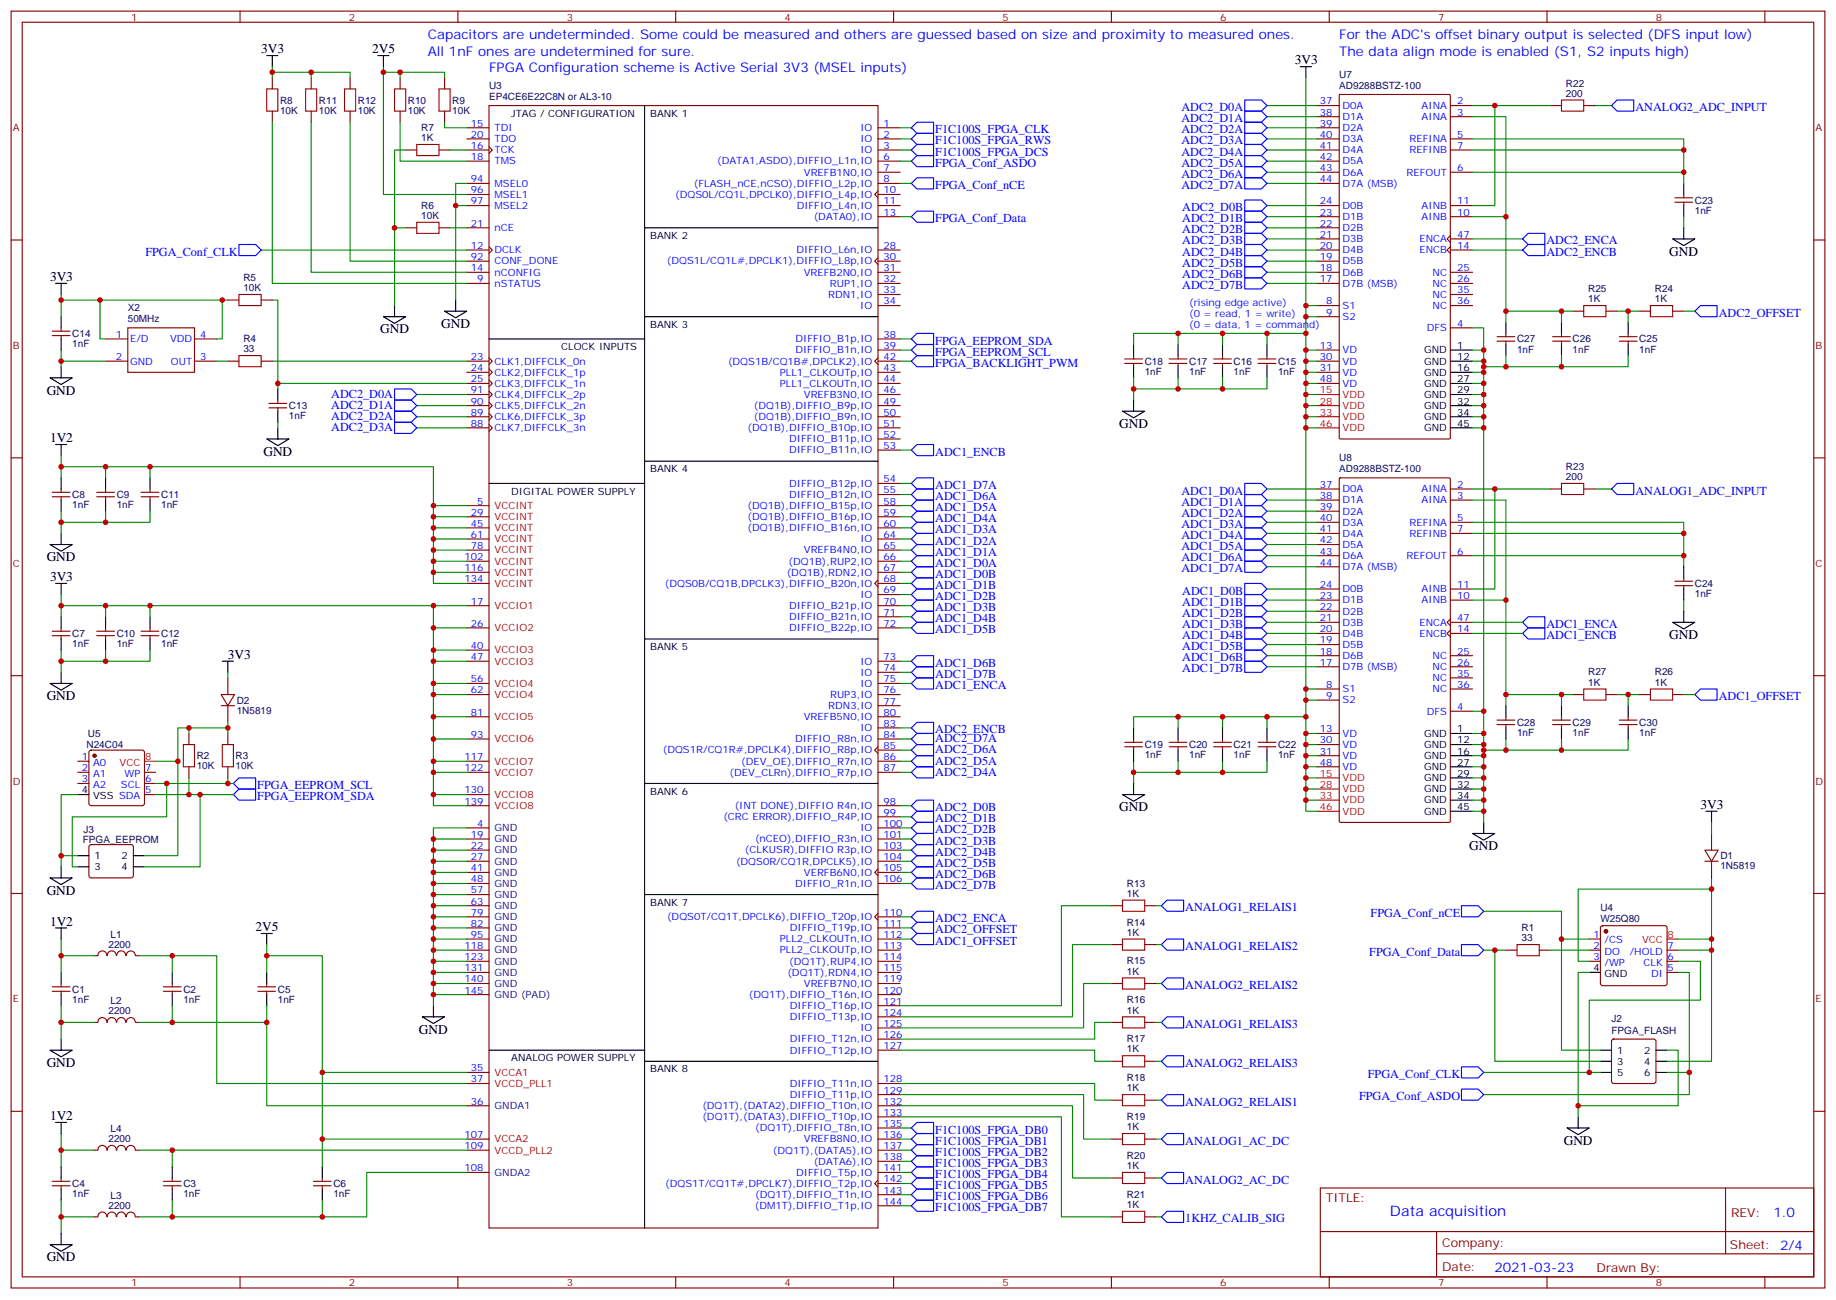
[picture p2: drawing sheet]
<svg xmlns="http://www.w3.org/2000/svg" width="583mm" height="413mm" viewBox="0 0 583 413" stroke-linecap="round" stroke-linejoin="round" font-family="sans-serif">
<defs><g id="words">
<text font-size="4.6" fill="#00f" x="441.2" y="386.1">Data acquisition</text>
<g font-size="4.2">
<text x="82.9" y="16.9">3V3</text>
<text x="118.2" y="16.9">2V5</text>
<text x="411" y="20.5">3V3</text>
<text x="529.9" y="81.1">GND</text>
<text x="15.9" y="89.3">3V3</text>
<text x="120.6" y="105.8">GND</text>
<text x="140.1" y="104.1">GND</text>
<text x="14.8" y="125.2">GND</text>
<text x="355.2" y="135.8">GND</text>
<text x="15.9" y="140.4">1V2</text>
<text x="83.6" y="144.6">GND</text>
<text x="14.8" y="178.2">GND</text>
<text x="15.9" y="184.5">3V3</text>
<text x="529.9" y="202.8">GND</text>
<text x="72.3" y="209.2">3V3</text>
<text x="14.8" y="222.3">GND</text>
<text x="355.2" y="257.5">GND</text>
<text x="539.8" y="256.8">3V3</text>
<text x="466.4" y="269.9">GND</text>
<text x="14.8" y="284">GND</text>
<text x="15.9" y="293.9">1V2</text>
<text x="81.1" y="295.6">2V5</text>
<text x="133" y="328.1">GND</text>
<text x="14.8" y="338.7">GND</text>
<text x="15.9" y="355.6">1V2</text>
<text x="496.4" y="363.4">GND</text>
<text x="14.8" y="400.4">GND</text>
</g>
<g font-size="4.2" fill="#00f">
<text x="135.8" y="12.3">Capacitors are undeterminded. Some could be measured and others are guessed based on size and proximity to measured ones.</text>
<text x="135.8" y="17.6">All 1nF ones are undetermined for sure.</text>
<text x="425.1" y="12.3">For the ADC's offset binary output is selected (DFS input low)</text>
<text x="425.1" y="17.6">The data align mode is enabled (S1, S2 inputs high)</text>
<text x="155.2" y="22.9">FPGA Configuration scheme is Active Serial 3V3 (MSEL inputs)</text>
<text x="562.9" y="386.4">1.0</text>
<text x="474.4" y="403.7">2021-03-23</text>
</g>
<g font-size="3.9" fill="#00f">
<text x="375" y="35.3">ADC2_D0A</text>
<text x="519.1" y="35.3">ANALOG2_ADC_INPUT</text>
<text x="375" y="38.8">ADC2_D1A</text>
<text x="296.9" y="42.3">F1C100S_FPGA_CLK</text>
<text x="296.9" y="45.9">F1C100S_FPGA_RWS</text>
<text x="375" y="42.3">ADC2_D2A</text>
<text x="375" y="45.9">ADC2_D3A</text>
<text x="296.9" y="52.9">FPGA_Conf_ASDO</text>
<text x="296.9" y="49.4">F1C100S_FPGA_DCS</text>
<text x="375" y="52.9">ADC2_D5A</text>
<text x="375" y="49.4">ADC2_D4A</text>
<text x="296.9" y="60">FPGA_Conf_nCE</text>
<text x="375" y="60">ADC2_D7A</text>
<text x="375" y="56.4">ADC2_D6A</text>
<text x="296.9" y="70.6">FPGA_Conf_Data</text>
<text x="375.3" y="70.6">ADC2_D1B</text>
<text x="375.3" y="67">ADC2_D0B</text>
<text x="375.3" y="77.6">ADC2_D3B</text>
<text x="375.3" y="74.1">ADC2_D2B</text>
<text x="490.9" y="77.6">ADC2_ENCA</text>
<text x="46.1" y="81.1">FPGA_Conf_CLK</text>
<text x="375.3" y="81.1">ADC2_D4B</text>
<text x="490.9" y="81.1">ADC2_ENCB</text>
<text x="375.3" y="84.7">ADC2_D5B</text>
<text x="375.3" y="88.2">ADC2_D6B</text>
<text x="375.3" y="91.7">ADC2_D7B</text>
<text x="545.6" y="100.5">ADC2_OFFSET</text>
<text x="296.9" y="112.9">FPGA_EEPROM_SCL</text>
<text x="296.9" y="109.4">FPGA_EEPROM_SDA</text>
<text x="296.9" y="116.4">FPGA_BACKLIGHT_PWM</text>
<text x="105.1" y="129.8">ADC2_D1A</text>
<text x="105.1" y="126.3">ADC2_D0A</text>
<text x="105.1" y="136.9">ADC2_D3A</text>
<text x="105.1" y="133.4">ADC2_D2A</text>
<text x="296.9" y="144.6">ADC1_ENCB</text>
<text x="296.9" y="155.2">ADC1_D7A</text>
<text x="296.9" y="158.8">ADC1_D6A</text>
<text x="375" y="160.5">ADC1_D1A</text>
<text x="375" y="157">ADC1_D0A</text>
<text x="519.1" y="157">ANALOG1_ADC_INPUT</text>
<text x="296.9" y="165.8">ADC1_D4A</text>
<text x="296.9" y="162.3">ADC1_D5A</text>
<text x="375" y="167.6">ADC1_D3A</text>
<text x="375" y="164">ADC1_D2A</text>
<text x="296.9" y="172.9">ADC1_D2A</text>
<text x="296.9" y="169.3">ADC1_D3A</text>
<text x="375" y="171.1">ADC1_D4A</text>
<text x="296.9" y="179.9">ADC1_D0A</text>
<text x="296.9" y="176.4">ADC1_D1A</text>
<text x="375" y="174.6">ADC1_D5A</text>
<text x="375" y="178.2">ADC1_D6A</text>
<text x="296.9" y="183.4">ADC1_D0B</text>
<text x="375" y="181.7">ADC1_D7A</text>
<text x="296.9" y="190.5">ADC1_D2B</text>
<text x="296.9" y="187">ADC1_D1B</text>
<text x="375.3" y="188.7">ADC1_D0B</text>
<text x="296.9" y="197.6">ADC1_D4B</text>
<text x="296.9" y="194">ADC1_D3B</text>
<text x="375.3" y="192.3">ADC1_D1B</text>
<text x="375.3" y="195.8">ADC1_D2B</text>
<text x="296.9" y="201.1">ADC1_D5B</text>
<text x="375.3" y="199.3">ADC1_D3B</text>
<text x="375.3" y="202.8">ADC1_D4B</text>
<text x="490.9" y="199.3">ADC1_ENCA</text>
<text x="490.9" y="202.8">ADC1_ENCB</text>
<text x="375.3" y="209.9">ADC1_D6B</text>
<text x="375.3" y="206.4">ADC1_D5B</text>
<text x="296.9" y="211.7">ADC1_D6B</text>
<text x="296.9" y="215.2">ADC1_D7B</text>
<text x="375.3" y="213.4">ADC1_D7B</text>
<text x="296.9" y="218.7">ADC1_ENCA</text>
<text x="545.6" y="222.3">ADC1_OFFSET</text>
<text x="296.9" y="232.8">ADC2_ENCB</text>
<text x="296.9" y="239.2">ADC2_D6A</text>
<text x="296.9" y="235.7">ADC2_D7A</text>
<text x="296.9" y="242.7">ADC2_D5A</text>
<text x="81.7" y="250.5">FPGA_EEPROM_SCL</text>
<text x="296.9" y="246.2">ADC2_D4A</text>
<text x="81.7" y="254">FPGA_EEPROM_SDA</text>
<text x="296.9" y="257.5">ADC2_D0B</text>
<text x="296.9" y="261.1">ADC2_D1B</text>
<text x="296.9" y="264.6">ADC2_D2B</text>
<text x="296.9" y="268.1">ADC2_D3B</text>
<text x="296.9" y="275.2">ADC2_D5B</text>
<text x="296.9" y="271.6">ADC2_D4B</text>
<text x="296.9" y="278.7">ADC2_D6B</text>
<text x="296.9" y="282.2">ADC2_D7B</text>
<text x="296.9" y="292.8">ADC2_ENCA</text>
<text x="376.2" y="289.3">ANALOG1_RELAIS1</text>
<text x="435" y="291">FPGA_Conf_nCE</text>
<text x="296.9" y="299.9">ADC1_OFFSET</text>
<text x="296.9" y="296.3">ADC2_OFFSET</text>
<text x="376.2" y="301.6">ANALOG1_RELAIS2</text>
<text x="434.6" y="303.4">FPGA_Conf_Data</text>
<text x="376.2" y="314">ANALOG2_RELAIS2</text>
<text x="376.2" y="326.3">ANALOG1_RELAIS3</text>
<text x="376.2" y="338.7">ANALOG2_RELAIS3</text>
<text x="434.2" y="342.2">FPGA_Conf_CLK</text>
<text x="376.2" y="351">ANALOG2_RELAIS1</text>
<text x="431.4" y="349.3">FPGA_Conf_ASDO</text>
<text x="296.9" y="359.8">F1C100S_FPGA_DB0</text>
<text x="296.9" y="363.4">F1C100S_FPGA_DB1</text>
<text x="376.2" y="363.4">ANALOG1_AC_DC</text>
<text x="296.9" y="366.9">F1C100S_FPGA_DB2</text>
<text x="296.9" y="370.4">F1C100S_FPGA_DB3</text>
<text x="296.9" y="373.9">F1C100S_FPGA_DB4</text>
<text x="296.9" y="377.5">F1C100S_FPGA_DB5</text>
<text x="376.2" y="375.7">ANALOG2_AC_DC</text>
<text x="296.9" y="381">F1C100S_FPGA_DB6</text>
<text x="296.9" y="384.5">F1C100S_FPGA_DB7</text>
<text x="376.2" y="388.1">1KHZ_CALIB_SIG</text>
</g>
<g font-size="3.9" fill="#800">
<text x="420.9" y="381.7">TITLE:</text>
<text x="549.5" y="386.4">REV:</text>
<text x="457.8" y="395.9">Company:</text>
<text x="549.1" y="396.5">Sheet: 2/4</text>
<text x="457.8" y="403.6">Date:</text>
<text x="506.8" y="403.7">Drawn By:</text>
</g>
<g font-size="3.2" fill="#800">
<text x="41.6" y="6.5">1</text>
<text x="110.8" y="6.5">2</text>
<text x="179.9" y="6.5">3</text>
<text x="249.1" y="6.5">4</text>
<text x="318.2" y="6.5">5</text>
<text x="387.3" y="6.5">6</text>
<text x="456.5" y="6.5">7</text>
<text x="525.6" y="6.5">8</text>
<text x="4.1" y="41.6">A</text>
<text x="576.3" y="41.6">A</text>
<text x="4.1" y="110.8">B</text>
<text x="576.3" y="110.8">B</text>
<text x="4.1" y="179.9">C</text>
<text x="576.3" y="179.9">C</text>
<text x="4.1" y="249.1">D</text>
<text x="576.3" y="249.1">D</text>
<text x="4.1" y="318.2">E</text>
<text x="576.3" y="318.2">E</text>
<text x="41.6" y="408.3">1</text>
<text x="110.8" y="408.3">2</text>
<text x="179.9" y="408.3">3</text>
<text x="249.1" y="408.3">4</text>
<text x="318.2" y="408.3">5</text>
<text x="387.3" y="408.3">6</text>
<text x="456.5" y="408.3">7</text>
<text x="525.6" y="408.3">8</text>
</g>
<g font-size="3.2" fill="#000080">
<text x="155.2" y="28.2">U3</text>
<text x="425.1" y="28.2">AD9288BSTZ-100</text>
<text x="425.1" y="24.7">U7</text>
<text x="497.1" y="27.5">R22</text>
<text x="88.9" y="32.9">R8</text>
<text x="101.2" y="32.9">R11</text>
<text x="113.6" y="32.9">R12</text>
<text x="129.5" y="32.9">R10</text>
<text x="143.6" y="32.9">R9</text>
<text x="155.2" y="31.8">EP4CE6E22C8N or AL3-10</text>
<text x="497.1" y="30.7">200</text>
<text x="88.9" y="36.1">10K</text>
<text x="101.2" y="36.1">10K</text>
<text x="113.6" y="36.1">10K</text>
<text x="129.5" y="36.1">10K</text>
<text x="133.7" y="41.6">R7</text>
<text x="143.6" y="36.1">10K</text>
<text x="133.7" y="44.8">1K</text>
<text x="538" y="64.6">C23</text>
<text x="133.7" y="69.5">10K</text>
<text x="133.7" y="66.3">R6</text>
<text x="538" y="67.9">1nF</text>
<text x="77.3" y="89.2">R5</text>
<text x="77.3" y="92.4">10K</text>
<text x="504.1" y="96">1K</text>
<text x="504.1" y="92.7">R25</text>
<text x="525.3" y="96">1K</text>
<text x="525.3" y="92.7">R24</text>
<text x="40.6" y="98.8">X2</text>
<text x="22.9" y="107">C14</text>
<text x="40.6" y="102.3">50MHz</text>
<text x="22.9" y="110.2">1nF</text>
<text x="77.3" y="111.8">33</text>
<text x="77.3" y="108.6">R4</text>
<text x="481.5" y="112">1nF</text>
<text x="481.5" y="108.7">C27</text>
<text x="499.2" y="112">1nF</text>
<text x="499.2" y="108.7">C26</text>
<text x="520.3" y="112">1nF</text>
<text x="520.3" y="108.7">C25</text>
<text x="363.4" y="119">1nF</text>
<text x="363.4" y="115.8">C18</text>
<text x="377.5" y="119">1nF</text>
<text x="377.5" y="115.8">C17</text>
<text x="391.6" y="119">1nF</text>
<text x="391.6" y="115.8">C16</text>
<text x="405.7" y="119">1nF</text>
<text x="405.7" y="115.8">C15</text>
<text x="91.7" y="129.9">C13</text>
<text x="91.7" y="133.1">1nF</text>
<text x="425.1" y="149.9">AD9288BSTZ-100</text>
<text x="425.1" y="146.4">U8</text>
<text x="497.1" y="149.2">R23</text>
<text x="497.1" y="152.4">200</text>
<text x="22.9" y="161.3">1nF</text>
<text x="22.9" y="158.1">C8</text>
<text x="37" y="161.3">1nF</text>
<text x="37" y="158.1">C9</text>
<text x="51.2" y="161.3">1nF</text>
<text x="51.2" y="158.1">C11</text>
<text x="538" y="189.6">1nF</text>
<text x="538" y="186.3">C24</text>
<text x="22.9" y="202.2">C7</text>
<text x="37" y="202.2">C10</text>
<text x="51.2" y="202.2">C12</text>
<text x="22.9" y="205.4">1nF</text>
<text x="37" y="205.4">1nF</text>
<text x="51.2" y="205.4">1nF</text>
<text x="504.1" y="214.4">R27</text>
<text x="525.3" y="214.4">R26</text>
<text x="504.1" y="217.7">1K</text>
<text x="525.3" y="217.7">1K</text>
<text x="75.1" y="226.6">1N5819</text>
<text x="75.1" y="223.4">D2</text>
<text x="27.9" y="234">U5</text>
<text x="481.5" y="233.7">1nF</text>
<text x="481.5" y="230.4">C28</text>
<text x="499.2" y="233.7">1nF</text>
<text x="499.2" y="230.4">C29</text>
<text x="520.3" y="233.7">1nF</text>
<text x="520.3" y="230.4">C30</text>
<text x="27.5" y="237.5">N24C04</text>
<text x="363.4" y="237.5">C19</text>
<text x="377.5" y="237.5">C20</text>
<text x="391.6" y="237.5">C21</text>
<text x="405.7" y="237.5">C22</text>
<text x="62.4" y="244.3">10K</text>
<text x="62.4" y="241.1">R2</text>
<text x="74.8" y="244.3">10K</text>
<text x="74.8" y="241.1">R3</text>
<text x="363.4" y="240.7">1nF</text>
<text x="377.5" y="240.7">1nF</text>
<text x="391.6" y="240.7">1nF</text>
<text x="405.7" y="240.7">1nF</text>
<text x="26.3" y="267.5">FPGA_EEPROM</text>
<text x="26.5" y="264.6">J3</text>
<text x="546.1" y="272.8">D1</text>
<text x="357.7" y="281.5">R13</text>
<text x="546.1" y="276">1N5819</text>
<text x="357.7" y="284.7">1K</text>
<text x="357.7" y="293.8">R14</text>
<text x="508" y="292.8">W25Q80</text>
<text x="508" y="289.3">U4</text>
<text x="35.1" y="297.6">L1</text>
<text x="357.7" y="297">1K</text>
<text x="483" y="298.8">33</text>
<text x="483" y="295.5">R1</text>
<text x="34.4" y="300.8">2200</text>
<text x="357.7" y="309.4">1K</text>
<text x="357.7" y="306.2">R15</text>
<text x="22.9" y="315.1">C1</text>
<text x="58.2" y="315.1">C2</text>
<text x="88.2" y="315.1">C5</text>
<text x="22.9" y="318.3">1nF</text>
<text x="34.4" y="322">2200</text>
<text x="35.1" y="318.8">L2</text>
<text x="58.2" y="318.3">1nF</text>
<text x="88.2" y="318.3">1nF</text>
<text x="357.7" y="321.7">1K</text>
<text x="357.7" y="318.5">R16</text>
<text x="511.5" y="328.1">FPGA_FLASH</text>
<text x="511.5" y="324.6">J2</text>
<text x="357.7" y="334.1">1K</text>
<text x="357.7" y="330.8">R17</text>
<text x="357.7" y="346.4">1K</text>
<text x="357.7" y="343.2">R18</text>
<text x="35.1" y="359.4">L4</text>
<text x="357.7" y="358.8">1K</text>
<text x="357.7" y="355.5">R19</text>
<text x="34.4" y="362.5">2200</text>
<text x="357.7" y="371.1">1K</text>
<text x="357.7" y="367.9">R20</text>
<text x="22.9" y="376.8">C4</text>
<text x="58.2" y="376.8">C3</text>
<text x="105.8" y="376.9">C6</text>
<text x="22.9" y="380.1">1nF</text>
<text x="34.4" y="383.7">2200</text>
<text x="35.1" y="380.5">L3</text>
<text x="58.2" y="380.1">1nF</text>
<text x="105.8" y="380.1">1nF</text>
<text x="357.7" y="383.5">1K</text>
<text x="357.7" y="380.2">R21</text>
</g>
<g font-size="3.2" fill="#00f">
<text x="418.9" y="33.2">37</text>
<text x="426.2" y="34.6">D0A</text>
<text x="451.3" y="34.6">AINA</text>
<text x="462.5" y="33.2">2</text>
<text x="149.4" y="40.2">15</text>
<text x="157" y="41.6">TDI</text>
<text x="273.1" y="41.6">IO</text>
<text x="280.5" y="40.2">1</text>
<text x="418.9" y="36.7">38</text>
<text x="418.9" y="40.2">39</text>
<text x="426.2" y="38.1">D1A</text>
<text x="426.2" y="41.6">D2A</text>
<text x="451.3" y="38.1">AINA</text>
<text x="462.5" y="36.7">3</text>
<text x="149.4" y="43.7">20</text>
<text x="149.4" y="47.3">16</text>
<text x="157" y="45.2">TDO</text>
<text x="273.1" y="45.2">IO</text>
<text x="280.5" y="43.7">2</text>
<text x="280.5" y="47.3">3</text>
<text x="418.9" y="43.7">40</text>
<text x="418.9" y="47.3">41</text>
<text x="426.2" y="45.2">D3A</text>
<text x="447.4" y="45.2">REFINA</text>
<text x="462.5" y="43.7">5</text>
<text x="462.5" y="47.3">7</text>
<text x="149.4" y="50.8">18</text>
<text x="157" y="48.7">TCK</text>
<text x="157" y="52.2">TMS</text>
<text x="227.7" y="52.2">(DATA1,ASDO),DIFFIO_L1n,IO</text>
<text x="273.1" y="48.7">IO</text>
<text x="280.5" y="50.8">6</text>
<text x="418.9" y="50.8">42</text>
<text x="426.2" y="48.7">D4A</text>
<text x="426.2" y="52.2">D5A</text>
<text x="447.4" y="48.7">REFINB</text>
<text x="149.4" y="57.9">94</text>
<text x="157" y="59.3">MSEL0</text>
<text x="220.3" y="59.3">(FLASH_nCE,nCSO),DIFFIO_L2p,IO</text>
<text x="255.2" y="55.7">VREFB1N0,IO</text>
<text x="280.5" y="54.3">7</text>
<text x="280.5" y="57.9">8</text>
<text x="418.9" y="54.3">43</text>
<text x="418.9" y="57.9">44</text>
<text x="426.2" y="55.7">D6A</text>
<text x="426.2" y="59.3">D7A (MSB)</text>
<text x="446.5" y="55.7">REFOUT</text>
<text x="462.5" y="54.3">6</text>
<text x="149.4" y="61.4">96</text>
<text x="149.4" y="64.9">97</text>
<text x="157" y="62.8">MSEL1</text>
<text x="214.3" y="62.8">(DQS0L/CQ1L,DPCLK0),DIFFIO_L4p,IO</text>
<text x="280.5" y="61.4">10</text>
<text x="280.5" y="64.9">11</text>
<text x="418.9" y="64.9">24</text>
<text x="462.5" y="64.9">11</text>
<text x="149.4" y="72">21</text>
<text x="157" y="66.3">MSEL2</text>
<text x="252.9" y="66.3">DIFFIO_L4n,IO</text>
<text x="258.3" y="69.9">(DATA0),IO</text>
<text x="280.5" y="68.4">13</text>
<text x="418.9" y="72">22</text>
<text x="418.9" y="68.4">23</text>
<text x="426.2" y="69.9">D1B</text>
<text x="426.2" y="66.3">D0B</text>
<text x="451.3" y="69.9">AINB</text>
<text x="451.3" y="66.3">AINB</text>
<text x="462.5" y="68.4">10</text>
<text x="157" y="73.4">nCE</text>
<text x="418.9" y="75.5">21</text>
<text x="426.2" y="76.9">D3B</text>
<text x="426.2" y="73.4">D2B</text>
<text x="450.6" y="76.9">ENCA</text>
<text x="462.5" y="75.5">47</text>
<text x="149.4" y="79">12</text>
<text x="149.4" y="82.6">92</text>
<text x="157" y="80.4">DCLK</text>
<text x="157" y="84">CONF_DONE</text>
<text x="211.7" y="84">(DQS1L/CQ1L#,DPCLK1),DIFFIO_L8p,IO</text>
<text x="252.8" y="80.4">DIFFIO_L6n,IO</text>
<text x="280.4" y="79">28</text>
<text x="280.4" y="82.6">30</text>
<text x="418.9" y="82.6">19</text>
<text x="418.9" y="79">20</text>
<text x="426.2" y="84">D5B</text>
<text x="426.2" y="80.4">D4B</text>
<text x="450.5" y="80.4">ENCB</text>
<text x="462.5" y="79">14</text>
<text x="149.4" y="86.1">14</text>
<text x="151.4" y="89.6">9</text>
<text x="157" y="87.5">nCONFIG</text>
<text x="255.1" y="87.5">VREFB2N0,IO</text>
<text x="280.4" y="86.1">31</text>
<text x="280.4" y="89.6">32</text>
<text x="418.9" y="89.6">17</text>
<text x="418.9" y="86.1">18</text>
<text x="426.2" y="87.5">D6B</text>
<text x="454.7" y="87.5">NC</text>
<text x="462.5" y="86.1">25</text>
<text x="462.5" y="89.6">26</text>
<text x="157" y="91">nSTATUS</text>
<text x="262.9" y="94.5">RDN1,IO</text>
<text x="263.4" y="91">RUP1,IO</text>
<text x="280.4" y="93.1">33</text>
<text x="426.2" y="91">D7B (MSB)</text>
<text x="454.7" y="91">NC</text>
<text x="454.7" y="94.5">NC</text>
<text x="462.5" y="93.1">35</text>
<text x="273.1" y="98.1">IO</text>
<text x="280.4" y="96.7">34</text>
<text x="377.5" y="97">(rising edge active)</text>
<text x="377.5" y="100.5">(0 = read, 1 = write)</text>
<text x="421" y="96.7">8</text>
<text x="421" y="100.2">9</text>
<text x="426.2" y="98.1">S1</text>
<text x="426.2" y="101.6">S2</text>
<text x="454.7" y="98.1">NC</text>
<text x="462.5" y="96.7">36</text>
<text x="36.8" y="107.2">1</text>
<text x="63.5" y="107.2">4</text>
<text x="280.5" y="107.2">38</text>
<text x="377.5" y="104.1">(0 = data, 1 = command)</text>
<text x="452.9" y="105.1">DFS</text>
<text x="462.5" y="103.7">4</text>
<text x="41.3" y="108.7">E/D</text>
<text x="54" y="108.7">VDD</text>
<text x="252.5" y="112.2">DIFFIO_B1n,IO</text>
<text x="252.5" y="108.7">DIFFIO_B1p,IO</text>
<text x="280.5" y="110.8">39</text>
<text x="418.9" y="110.8">13</text>
<text x="426.2" y="112.2">VD</text>
<text x="36.8" y="114.3">2</text>
<text x="41.3" y="115.7">GND</text>
<text x="54.3" y="115.7">OUT</text>
<text x="63.5" y="114.3">3</text>
<text x="149.4" y="114.3">23</text>
<text x="149.4" y="117.8">24</text>
<text x="157" y="115.7">CLK1,DIFFCLK_0n</text>
<text x="157" y="119.2">CLK2,DIFFCLK_1p</text>
<text x="231.1" y="115.7">(DQS1B/CQ1B#,DPCLK2),IO</text>
<text x="247.5" y="119.2">PLL1_CLKOUTp,IO</text>
<text x="280.5" y="114.3">42</text>
<text x="280.5" y="117.8">43</text>
<text x="418.9" y="114.3">30</text>
<text x="418.9" y="117.8">31</text>
<text x="426.2" y="115.7">VD</text>
<text x="426.2" y="119.2">VD</text>
<text x="149.4" y="121.4">25</text>
<text x="149.4" y="124.9">91</text>
<text x="157" y="122.8">CLK3,DIFFCLK_1n</text>
<text x="247.5" y="122.8">PLL1_CLKOUTn,IO</text>
<text x="280.5" y="121.4">44</text>
<text x="280.5" y="124.9">46</text>
<text x="418.9" y="121.4">48</text>
<text x="426.2" y="122.8">VD</text>
<text x="149.4" y="128.4">90</text>
<text x="149.4" y="131.9">89</text>
<text x="157" y="126.3">CLK4,DIFFCLK_2p</text>
<text x="157" y="129.8">CLK5,DIFFCLK_2n</text>
<text x="239.3" y="129.8">(DQ1B),DIFFIO_B9p,IO</text>
<text x="255.2" y="126.3">VREFB3N0,IO</text>
<text x="280.5" y="128.4">49</text>
<text x="280.5" y="131.9">50</text>
<text x="149.4" y="135.5">88</text>
<text x="157" y="133.4">CLK6,DIFFCLK_3p</text>
<text x="157" y="136.9">CLK7,DIFFCLK_3n</text>
<text x="237.3" y="136.9">(DQ1B),DIFFIO_B10p,IO</text>
<text x="239.3" y="133.4">(DQ1B),DIFFIO_B9n,IO</text>
<text x="280.5" y="135.5">51</text>
<text x="250.5" y="143.9">DIFFIO_B11n,IO</text>
<text x="250.5" y="140.4">DIFFIO_B11p,IO</text>
<text x="280.5" y="139">52</text>
<text x="280.5" y="142.5">53</text>
<text x="250.5" y="154.5">DIFFIO_B12p,IO</text>
<text x="280.5" y="153.1">54</text>
<text x="418.9" y="154.9">37</text>
<text x="462.5" y="154.9">2</text>
<text x="151.4" y="160.2">5</text>
<text x="237.3" y="161.6">(DQ1B),DIFFIO_B15p,IO</text>
<text x="250.5" y="158">DIFFIO_B12n,IO</text>
<text x="280.5" y="156.6">55</text>
<text x="280.5" y="160.2">58</text>
<text x="418.9" y="158.4">38</text>
<text x="418.9" y="161.9">39</text>
<text x="426.2" y="156.3">D0A</text>
<text x="426.2" y="159.8">D1A</text>
<text x="451.3" y="156.3">AINA</text>
<text x="451.3" y="159.8">AINA</text>
<text x="462.5" y="158.4">3</text>
<text x="149.4" y="163.7">29</text>
<text x="149.4" y="167.2">45</text>
<text x="237.3" y="165.1">(DQ1B),DIFFIO_B16p,IO</text>
<text x="280.5" y="163.7">59</text>
<text x="280.5" y="167.2">60</text>
<text x="418.9" y="165.5">40</text>
<text x="426.2" y="163.3">D2A</text>
<text x="426.2" y="166.9">D3A</text>
<text x="447.4" y="166.9">REFINA</text>
<text x="462.5" y="165.5">5</text>
<text x="149.4" y="170.7">61</text>
<text x="237.3" y="168.6">(DQ1B),DIFFIO_B16n,IO</text>
<text x="273.1" y="172.2">IO</text>
<text x="280.5" y="170.7">64</text>
<text x="418.9" y="169">41</text>
<text x="418.9" y="172.5">42</text>
<text x="426.2" y="170.4">D4A</text>
<text x="426.2" y="173.9">D5A</text>
<text x="447.4" y="170.4">REFINB</text>
<text x="462.5" y="169">7</text>
<text x="147.4" y="177.8">102</text>
<text x="149.4" y="174.3">78</text>
<text x="250.3" y="179.2">(DQ1B),RUP2,IO</text>
<text x="255.2" y="175.7">VREFB4N0,IO</text>
<text x="280.5" y="174.3">65</text>
<text x="280.5" y="177.8">66</text>
<text x="418.9" y="176">43</text>
<text x="418.9" y="179.6">44</text>
<text x="426.2" y="177.4">D6A</text>
<text x="446.5" y="177.4">REFOUT</text>
<text x="462.5" y="176">6</text>
<text x="147.4" y="181.3">116</text>
<text x="147.4" y="184.9">134</text>
<text x="249.7" y="182.7">(DQ1B),RDN2,IO</text>
<text x="280.5" y="181.3">67</text>
<text x="280.5" y="184.9">68</text>
<text x="426.2" y="181">D7A (MSB)</text>
<text x="149.4" y="191.9">17</text>
<text x="211.1" y="186.3">(DQS0B/CQ1B,DPCLK3),DIFFIO_B20n,IO</text>
<text x="273.1" y="189.8">IO</text>
<text x="280.5" y="188.4">69</text>
<text x="280.5" y="191.9">70</text>
<text x="418.9" y="190.1">23</text>
<text x="418.9" y="186.6">24</text>
<text x="426.2" y="191.6">D1B</text>
<text x="426.2" y="188">D0B</text>
<text x="451.3" y="191.6">AINB</text>
<text x="451.3" y="188">AINB</text>
<text x="462.5" y="190.1">10</text>
<text x="462.5" y="186.6">11</text>
<text x="250.5" y="196.9">DIFFIO_B21n,IO</text>
<text x="250.5" y="193.3">DIFFIO_B21p,IO</text>
<text x="280.5" y="195.4">71</text>
<text x="418.9" y="197.2">21</text>
<text x="418.9" y="193.7">22</text>
<text x="426.2" y="195.1">D2B</text>
<text x="462.5" y="197.2">47</text>
<text x="149.4" y="199">26</text>
<text x="250.5" y="200.4">DIFFIO_B22p,IO</text>
<text x="280.5" y="199">72</text>
<text x="418.9" y="200.7">20</text>
<text x="426.2" y="202.1">D4B</text>
<text x="426.2" y="198.6">D3B</text>
<text x="450.5" y="202.1">ENCB</text>
<text x="450.6" y="198.6">ENCA</text>
<text x="462.5" y="200.7">14</text>
<text x="149.4" y="206">40</text>
<text x="149.4" y="209.6">47</text>
<text x="280.5" y="209.6">73</text>
<text x="418.9" y="207.8">18</text>
<text x="418.9" y="204.3">19</text>
<text x="426.2" y="209.2">D6B</text>
<text x="426.2" y="205.7">D5B</text>
<text x="454.7" y="209.2">NC</text>
<text x="462.5" y="207.8">25</text>
<text x="273.1" y="211">IO</text>
<text x="273.1" y="214.5">IO</text>
<text x="280.5" y="213.1">74</text>
<text x="418.9" y="211.3">17</text>
<text x="426.2" y="212.7">D7B (MSB)</text>
<text x="454.7" y="212.7">NC</text>
<text x="462.5" y="211.3">26</text>
<text x="462.5" y="214.8">35</text>
<text x="149.4" y="216.6">56</text>
<text x="149.4" y="220.1">62</text>
<text x="263.5" y="221.5">RUP3,IO</text>
<text x="273.1" y="218">IO</text>
<text x="280.5" y="216.6">75</text>
<text x="280.5" y="220.1">76</text>
<text x="421" y="218.4">8</text>
<text x="421" y="221.9">9</text>
<text x="426.2" y="219.8">S1</text>
<text x="454.7" y="216.3">NC</text>
<text x="454.7" y="219.8">NC</text>
<text x="462.5" y="218.4">36</text>
<text x="149.4" y="227.2">81</text>
<text x="262.9" y="225.1">RDN3,IO</text>
<text x="280.5" y="223.7">77</text>
<text x="280.5" y="227.2">80</text>
<text x="426.2" y="223.3">S2</text>
<text x="452.9" y="226.8">DFS</text>
<text x="462.5" y="225.4">4</text>
<text x="255.2" y="228.6">VREFB5N0,IO</text>
<text x="273.1" y="232.1">IO</text>
<text x="280.5" y="230.7">83</text>
<text x="418.9" y="232.5">13</text>
<text x="426.2" y="233.9">VD</text>
<text x="149.4" y="234.2">93</text>
<text x="210.4" y="239.2">(DQS1R/CQ1R#,DPCLK4),DIFFIO_R8p,IO</text>
<text x="252.4" y="235.7">DIFFIO_R8n,IO</text>
<text x="280.5" y="234.2">84</text>
<text x="280.5" y="237.8">85</text>
<text x="418.9" y="236">30</text>
<text x="418.9" y="239.5">31</text>
<text x="426.2" y="237.4">VD</text>
<text x="26" y="241.3">1</text>
<text x="26" y="244.8">2</text>
<text x="29.5" y="243.1">A0</text>
<text x="46" y="244.8">7</text>
<text x="147.4" y="241.3">117</text>
<text x="147.4" y="244.8">122</text>
<text x="235.3" y="242.7">(DEV_OE),DIFFIO_R7n,IO</text>
<text x="280.5" y="241.3">86</text>
<text x="280.5" y="244.8">87</text>
<text x="418.9" y="243.1">48</text>
<text x="426.2" y="240.9">VD</text>
<text x="426.2" y="244.5">VD</text>
<text x="26" y="248.4">3</text>
<text x="29.5" y="246.6">A1</text>
<text x="29.5" y="250.1">A2</text>
<text x="38.4" y="250.1">SCL</text>
<text x="39.5" y="246.6">WP</text>
<text x="46" y="251.9">5</text>
<text x="46" y="248.4">6</text>
<text x="147.4" y="251.9">130</text>
<text x="231.6" y="246.2">(DEV_CLRn),DIFFIO_R7p,IO</text>
<text x="147.4" y="255.4">139</text>
<text x="233.2" y="256.8">(INT DONE),DIFFIO R4n,IO</text>
<text x="280.5" y="255.4">98</text>
<text x="151.4" y="262.5">4</text>
<text x="229.6" y="260.4">(CRC ERROR),DIFFIO_R4P,IO</text>
<text x="273.1" y="263.9">IO</text>
<text x="280.5" y="258.9">99</text>
<text x="280.5" y="262.5">100</text>
<text x="149.4" y="266">19</text>
<text x="149.4" y="269.5">22</text>
<text x="239.7" y="267.4">(nCEO),DIFFIO_R3n,IO</text>
<text x="280.5" y="266">101</text>
<text x="280.5" y="269.5">103</text>
<text x="149.4" y="273.1">27</text>
<text x="233.6" y="274.5">(DQS0R/CQ1R,DPCLK5),IO</text>
<text x="236.5" y="270.9">(CLKUSR),DIFFIO R3p,IO</text>
<text x="280.5" y="273.1">104</text>
<text x="149.4" y="276.6">41</text>
<text x="149.4" y="280.1">48</text>
<text x="252.4" y="281.5">DIFFIO_R1n,IO</text>
<text x="255.2" y="278">VERFB6N0,IO</text>
<text x="280.5" y="276.6">105</text>
<text x="280.5" y="280.1">106</text>
<text x="149.4" y="283.6">57</text>
<text x="149.4" y="287.2">63</text>
<text x="149.4" y="290.7">79</text>
<text x="211.8" y="292.1">(DQS0T/CQ1T,DPCLK6),DIFFIO_T20p,IO</text>
<text x="280.5" y="290.7">110</text>
<text x="149.4" y="294.2">82</text>
<text x="149.4" y="297.7">95</text>
<text x="247.5" y="299.2">PLL2_CLKOUTn,IO</text>
<text x="250.7" y="295.6">DIFFIO_T19p,IO</text>
<text x="280.5" y="297.7">112</text>
<text x="280.5" y="294.2">111</text>
<text x="505.8" y="297.7">1</text>
<text x="509.3" y="299.5">/CS</text>
<text x="147.4" y="301.3">118</text>
<text x="147.4" y="304.8">123</text>
<text x="247.5" y="302.7">PLL2_CLKOUTp,IO</text>
<text x="280.5" y="304.8">114</text>
<text x="280.5" y="301.3">113</text>
<text x="505.8" y="301.3">2</text>
<text x="505.8" y="304.8">3</text>
<text x="509.3" y="303">DO</text>
<text x="517.3" y="303">/HOLD</text>
<text x="529.3" y="304.8">6</text>
<text x="529.3" y="301.3">7</text>
<text x="147.4" y="308.3">131</text>
<text x="147.4" y="311.9">140</text>
<text x="250" y="309.7">(DQ1T),RDN4,IO</text>
<text x="250.5" y="306.2">(DQ1T),RUP4,IO</text>
<text x="280.5" y="311.9">119</text>
<text x="280.5" y="308.3">115</text>
<text x="509.3" y="306.6">/WP</text>
<text x="521.7" y="306.6">CLK</text>
<text x="524.1" y="310.1">DI</text>
<text x="529.3" y="308.3">5</text>
<text x="147.4" y="315.4">145</text>
<text x="237.7" y="316.8">(DQ1T),DIFFIO_T16n,IO</text>
<text x="255.2" y="313.3">VREFB7N0,IO</text>
<text x="280.5" y="315.4">120</text>
<text x="250.7" y="323.9">DIFFIO_T13p,IO</text>
<text x="250.7" y="320.3">DIFFIO_T16p,IO</text>
<text x="280.5" y="322.4">124</text>
<text x="280.5" y="318.9">121</text>
<text x="273.1" y="327.4">IO</text>
<text x="280.5" y="329.5">126</text>
<text x="280.5" y="326">125</text>
<text x="250.7" y="330.9">DIFFIO_T12n,IO</text>
<text x="250.7" y="334.4">DIFFIO_T12p,IO</text>
<text x="280.5" y="333">127</text>
<text x="149.4" y="340.1">35</text>
<text x="149.4" y="343.6">37</text>
<text x="250.7" y="345">DIFFIO_T11n,IO</text>
<text x="280.5" y="347.1">129</text>
<text x="280.5" y="343.6">128</text>
<text x="149.4" y="350.7">36</text>
<text x="222.9" y="352.1">(DQ1T),(DATA2),DIFFIO_T10n,IO</text>
<text x="250.7" y="348.5">DIFFIO_T11p,IO</text>
<text x="280.5" y="350.7">132</text>
<text x="223" y="355.6">(DQ1T),(DATA3),DIFFIO_T10p,IO</text>
<text x="239.7" y="359.1">(DQ1T),DIFFIO_T8n,IO</text>
<text x="280.5" y="357.7">135</text>
<text x="280.5" y="354.2">133</text>
<text x="147.4" y="361.2">107</text>
<text x="147.4" y="364.8">109</text>
<text x="255.2" y="362.7">VREFB8N0,IO</text>
<text x="280.5" y="364.8">137</text>
<text x="280.5" y="361.2">136</text>
<text x="147.4" y="371.8">108</text>
<text x="245.4" y="366.2">(DQ1T),(DATA5),IO</text>
<text x="258.3" y="369.7">(DATA6),IO</text>
<text x="280.5" y="371.8">141</text>
<text x="280.5" y="368.3">138</text>
<text x="211.2" y="376.8">(DQS1T/CQ1T#,DPCLK7),DIFFIO_T2p,IO</text>
<text x="252.7" y="373.2">DIFFIO_T5p,IO</text>
<text x="280.5" y="375.4">142</text>
<text x="239.6" y="383.8">(DM1T),DIFFIO_T1p,IO</text>
<text x="239.7" y="380.3">(DQ1T),DIFFIO_T1n,IO</text>
<text x="280.5" y="382.4">144</text>
<text x="280.5" y="378.9">143</text>
</g>
<g font-size="3.2">
<text x="162.3" y="37">JTAG / CONFIGURATION</text>
<text x="206.4" y="37">BANK 1</text>
<text x="206.4" y="75.8">BANK 2</text>
<text x="206.4" y="104.1">BANK 3</text>
<text x="178.2" y="111.1">CLOCK INPUTS</text>
<text x="452" y="112.2">GND</text>
<text x="462.5" y="110.8">1</text>
<text x="452" y="115.7">GND</text>
<text x="452" y="119.2">GND</text>
<text x="462.5" y="114.3">12</text>
<text x="462.5" y="117.8">16</text>
<text x="452" y="122.8">GND</text>
<text x="462.5" y="121.4">27</text>
<text x="462.5" y="124.9">29</text>
<text x="452" y="126.3">GND</text>
<text x="452" y="129.8">GND</text>
<text x="462.5" y="128.4">32</text>
<text x="462.5" y="131.9">34</text>
<text x="452" y="133.4">GND</text>
<text x="452" y="136.9">GND</text>
<text x="462.5" y="135.5">45</text>
<text x="206.4" y="149.9">BANK 4</text>
<text x="162.3" y="157">DIGITAL POWER SUPPLY</text>
<text x="206.4" y="206.4">BANK 5</text>
<text x="452" y="233.9">GND</text>
<text x="462.5" y="232.5">1</text>
<text x="452" y="237.4">GND</text>
<text x="462.5" y="236">12</text>
<text x="462.5" y="239.5">16</text>
<text x="452" y="240.9">GND</text>
<text x="452" y="244.5">GND</text>
<text x="462.5" y="243.1">27</text>
<text x="26" y="251.9">4</text>
<text x="452" y="248">GND</text>
<text x="452" y="251.5">GND</text>
<text x="462.5" y="246.6">29</text>
<text x="462.5" y="250.1">32</text>
<text x="29.5" y="253.6">VSS SDA</text>
<text x="206.4" y="252.2">BANK 6</text>
<text x="452" y="255.1">GND</text>
<text x="462.5" y="253.6">34</text>
<text x="462.5" y="257.2">45</text>
<text x="452" y="258.6">GND</text>
<text x="30" y="272.7">1</text>
<text x="38.6" y="272.7">2</text>
<text x="30" y="276.2">3</text>
<text x="38.6" y="276.2">4</text>
<text x="206.4" y="287.5">BANK 7</text>
<text x="505.8" y="308.3">4</text>
<text x="509.3" y="310.1">GND</text>
<text x="513.3" y="334.4">1</text>
<text x="521.9" y="334.4">2</text>
<text x="162.3" y="336.9">ANALOG POWER SUPPLY</text>
<text x="206.4" y="340.4">BANK 8</text>
<text x="513.3" y="338">3</text>
<text x="513.3" y="341.5">5</text>
<text x="521.9" y="338">4</text>
<text x="521.9" y="341.5">6</text>
</g>
<g font-size="3.2" fill="#f00">
<text x="418.9" y="124.9">15</text>
<text x="418.9" y="128.4">28</text>
<text x="418.9" y="131.9">33</text>
<text x="426.2" y="126.3">VDD</text>
<text x="426.2" y="129.8">VDD</text>
<text x="418.9" y="135.5">46</text>
<text x="426.2" y="133.4">VDD</text>
<text x="426.2" y="136.9">VDD</text>
<text x="38" y="243.1">VCC</text>
<text x="46" y="241.3">8</text>
<text x="418.9" y="246.6">15</text>
<text x="418.9" y="250.1">28</text>
<text x="426.2" y="248">VDD</text>
<text x="426.2" y="251.5">VDD</text>
<text x="418.9" y="253.6">33</text>
<text x="418.9" y="257.2">46</text>
<text x="426.2" y="255.1">VDD</text>
<text x="426.2" y="258.6">VDD</text>
<text x="521.3" y="299.5">VCC</text>
<text x="529.3" y="297.7">8</text>
</g>
<g font-size="3.2" fill="#b00">
<text x="157" y="161.6">VCCINT</text>
<text x="157" y="165.1">VCCINT</text>
<text x="157" y="168.6">VCCINT</text>
<text x="157" y="172.2">VCCINT</text>
<text x="157" y="175.7">VCCINT</text>
<text x="157" y="179.2">VCCINT</text>
<text x="157" y="182.7">VCCINT</text>
<text x="157" y="186.3">VCCINT</text>
<text x="157" y="193.3">VCCIO1</text>
<text x="157" y="200.4">VCCIO2</text>
<text x="157" y="207.4">VCCIO3</text>
<text x="157" y="211">VCCIO3</text>
<text x="157" y="218">VCCIO4</text>
<text x="157" y="221.5">VCCIO4</text>
<text x="157" y="228.6">VCCIO5</text>
<text x="157" y="235.7">VCCIO6</text>
<text x="157" y="242.7">VCCIO7</text>
<text x="157" y="246.2">VCCIO7</text>
<text x="157" y="253.3">VCCIO8</text>
<text x="157" y="256.8">VCCIO8</text>
<text x="157" y="341.5">VCCA1</text>
<text x="157" y="345">VCCD_PLL1</text>
<text x="157" y="362.7">VCCA2</text>
<text x="157" y="366.2">VCCD_PLL2</text>
</g>
<g font-size="3.2" fill="#008">
<text x="157" y="263.9">GND</text>
<text x="157" y="267.4">GND</text>
<text x="157" y="274.5">GND</text>
<text x="157" y="270.9">GND</text>
<text x="157" y="278">GND</text>
<text x="157" y="281.5">GND</text>
<text x="157" y="285">GND</text>
<text x="157" y="288.6">GND</text>
<text x="157" y="292.1">GND</text>
<text x="157" y="295.6">GND</text>
<text x="157" y="299.2">GND</text>
<text x="157" y="302.7">GND</text>
<text x="157" y="306.2">GND</text>
<text x="157" y="309.7">GND</text>
<text x="157" y="313.3">GND</text>
<text x="157" y="316.8">GND (PAD)</text>
<text x="157" y="352.1">GNDA1</text>
<text x="157" y="373.2">GNDA2</text>
</g>
</g></defs>
<g fill="none" stroke="#870000" stroke-width=".35">
<path d="M3.5 3.5h575.8v405.4h-575.8zM7.1 7.1h568.6v398.2h-568.6zM76.2 3.5v3.6M145.3 3.5v3.6M214.5 3.5v3.6M283.6 3.5v3.6M352.8 3.5v3.6M421.9 3.5v3.6M491.1 3.5v3.6M560.2 3.5v3.6M86.4 24.7v3.5M86.4 35.3v3.5"/>
<path d="M98.8 24.7v3.5M98.8 35.3v3.5M111.1 24.7v3.5M111.1 35.3v3.5M127 24.7v3.5M127 35.3v3.5M141.1 24.7v3.5M141.1 35.3v3.5M155.2 33.5h123.5v356.3h-123.5zM418 33.5h7.1M418 37h7.1M425.2 30.2l.2-.2h34.6l.3 .2 .1 108.8-.2 .3h-34.8l-.3-.1z"/>
<path d="M460.4 33.5h7M460.4 37h7M492.1 33.5h3.6M502.7 33.5h3.5M128.8 47.6h3.5M139.3 47.6h3.6M148.2 40.6h7M148.2 44.1h7M148.2 47.6h7M148.2 51.2h7M148.2 58.2h7M155.2 46.6l1.1 1-1.1 1.1"/>
<path d="M278.7 40.6h7.1M278.7 44.1h7.1M278.7 47.6h7.1M278.7 51.2h7.1M278.7 54.7h7.1M278.7 58.2h7.1M418 40.6h7.1M418 44.1h7.1M418 47.6h7.1M418 51.2h7.1M418 54.7h7.1M418 58.2h7.1"/>
<path d="M460.4 44.1h7M460.4 47.6h7M460.4 54.7h7M3.5 76.2h3.6M128.8 72.3h3.5M139.3 72.3h3.6M148.2 61.7h7M148.2 65.3h7M148.2 79.4h7M148.2 72.3h7M155.2 78.3l1.1 1.1-1.1 1M278.7 60.7l-1.1 1 1.1 1.1"/>
<path d="M278.7 61.7h7.1M278.7 65.3h7.1M278.7 68.8h7.1M278.7 79.4h7.1M418 65.3h7.1M418 68.8h7.1M418 79.4h7.1M418 72.3h7.1M418 75.8h7.1M460.4 78.3l-1.1 1.1 1.1 1M460.4 74.8l-1.1 1 1.1 1.1M460.4 65.3h7"/>
<path d="M460.4 68.8h7M460.4 79.4h7M460.4 75.8h7M531.6 62.8h5.7M531.6 64.2h5.7M534.5 61.7v1.1M534.5 64.2v1.1M575.7 76.2h3.6M72.3 95.3h3.5M82.9 95.3h3.5M148.2 82.9h7M148.2 86.4h7"/>
<path d="M148.2 90h7M278.7 81.8l-1.1 1.1 1.1 1.1M278.7 82.9h7.1M278.7 86.4h7.1M278.7 90h7.1M278.7 93.5h7.1M278.7 97h7.1M418 82.9h7.1M418 86.4h7.1M418 90h7.1M418 97h7.1M460.4 86.4h7"/>
<path d="M460.4 90h7M460.4 93.5h7M460.4 97h7M499.2 98.8h3.5M509.8 98.8h3.5M520.3 98.8h3.6M530.9 98.8h3.6M16.6 105.1h5.6M16.6 106.5h5.6M19.4 104.1v1M19.4 106.5v1.1M33.5 107.6h7.1"/>
<path d="M33.5 114.7h7.1M40.6 104.1h21.1v14.1h-21.1zM61.7 107.6h7.1M61.7 114.7h7.1M72.3 114.7h3.5M82.9 114.7h3.5M148.2 114.7h7M148.2 118.2h7M155.2 113.6l1.1 1.1-1.1 1M155.2 117.1l1.1 1.1-1.1 1M278.7 113.6l-1.1 1.1 1.1 1M278.7 107.6h7.1"/>
<path d="M278.7 114.7h7.1M278.7 111.1h7.1M278.7 118.2h7.1M357 113.9h5.7M357 115.4h5.7M359.8 112.9v1M359.8 115.4v1M371.1 113.9h5.7M371.1 115.4h5.7M373.9 112.9v1M373.9 115.4v1M385.2 113.9h5.7"/>
<path d="M385.2 115.4h5.7M388.1 112.9v1M388.1 115.4v1M399.3 113.9h5.7M399.3 115.4h5.7M402.2 112.9v1M402.2 115.4v1M418 114.7h7.1M418 111.1h7.1M418 118.2h7.1M418 100.5h7.1M460.4 104.1h7"/>
<path d="M475.2 106.9h5.6M475.2 108.3h5.6M478 105.8v1.1M478 108.3v1.1M492.8 106.9h5.7M492.8 108.3h5.7M495.7 105.8v1.1M495.7 108.3v1.1M514 106.9h5.6M514 108.3h5.6M516.8 105.8v1.1M516.8 108.3v1.1"/>
<path d="M85.4 128.1h5.6M85.4 129.5h5.6M88.2 127v1.1M88.2 129.5v1M148.2 121.7h7M148.2 125.2h7M148.2 128.8h7M148.2 132.3h7M148.2 135.8h7M155.2 120.7l1.1 1-1.1 1.1M155.2 124.2l1.1 1-1.1 1.1M155.2 127.7l1.1 1.1-1.1 1"/>
<path d="M155.2 131.2l1.1 1.1-1.1 1.1M155.2 134.8l1.1 1-1.1 1.1M278.7 121.7h7.1M278.7 125.2h7.1M278.7 128.8h7.1M278.7 132.3h7.1M278.7 135.8h7.1M278.7 139.3h7.1M418 121.7h7.1M3.5 145.3h3.6M16.6 156.3h5.6M16.6 157.7h5.6"/>
<path d="M19.4 155.2v1.1M19.4 157.7v1.1M30.7 156.3h5.6M30.7 157.7h5.6M33.5 155.2v1.1M33.5 157.7v1.1M44.8 156.3h5.6M44.8 157.7h5.6M47.6 155.2v1.1M47.6 157.7v1.1M278.7 142.9h7.1M278.7 153.5h7.1"/>
<path d="M278.7 157h7.1M418 155.2h7.1M418 158.8h7.1M425.2 151.9l.2-.2h34.6l.3 .2 .1 108.8-.2 .3-34.8 .1-.3-.2zM460.4 155.2h7M460.4 158.8h7M492.1 155.2h3.6M502.7 155.2h3.5M575.7 145.3h3.6M148.2 160.5h7M148.2 164h7M148.2 167.6h7"/>
<path d="M148.2 171.1h7M148.2 174.6h7M148.2 178.2h7M278.7 160.5h7.1M278.7 164h7.1M278.7 167.6h7.1M278.7 171.1h7.1M278.7 174.6h7.1M278.7 178.2h7.1M418 165.8h7.1M418 176.4h7.1M418 169.3h7.1"/>
<path d="M418 162.3h7.1M418 172.9h7.1M418 179.9h7.1M460.4 165.8h7M460.4 176.4h7M460.4 169.3h7M19.4 199.3v1.1M33.5 199.3v1.1M47.6 199.3v1.1M148.2 181.7h7M148.2 185.2h7M148.2 192.3h7"/>
<path d="M148.2 199.3h7M278.7 184.2l-1.1 1 1.1 1.1M278.7 181.7h7.1M278.7 185.2h7.1M278.7 188.7h7.1M278.7 192.3h7.1M278.7 195.8h7.1M278.7 199.3h7.1M418 190.5h7.1M418 187h7.1M418 197.6h7.1M418 194h7.1"/>
<path d="M460.4 196.5l-1.1 1.1 1.1 1M460.4 190.5h7M460.4 187h7M460.4 197.6h7M531.6 184.5h5.7M531.6 185.9h5.7M534.5 183.4v1.1M534.5 185.9v1.1M3.5 214.5h3.6M16.6 200.4h5.6M16.6 201.8h5.6M19.4 201.8v1"/>
<path d="M30.7 200.4h5.6M30.7 201.8h5.6M33.5 201.8v1M44.8 200.4h5.6M44.8 201.8h5.6M47.6 201.8v1M72.3 215.2v5.3M148.2 209.9h7M148.2 217h7M148.2 206.4h7M278.7 209.9h7.1M278.7 213.4h7.1"/>
<path d="M278.7 217h7.1M418 218.7h7.1M418 201.1h7.1M418 211.7h7.1M418 208.1h7.1M418 204.6h7.1M460.4 200l-1.1 1.1 1.1 1M460.4 218.7h7M460.4 201.1h7M460.4 211.7h7M460.4 208.1h7M460.4 215.2h7"/>
<path d="M575.7 214.5h3.6M28.5 238.3l.4-.2h16.3l.5 .2 .2 .5v16.3l-.3 .5-.4 .2h-16.3l-.5-.3-.2-.4v-16.3zM60 232.8v3.6M70.2 220.5h4.2l-2.1 3.5zM70.2 224h4.2M72.3 224v5.3M72.3 232.8v3.6M148.2 220.5h7M148.2 227.5h7M148.2 234.6h7M278.7 237.1l-1.1 1 1.1 1.1M278.7 220.5h7.1"/>
<path d="M278.7 224h7.1M278.7 227.5h7.1M278.7 231.1h7.1M278.7 234.6h7.1M278.7 238.1h7.1M357 235.7h5.7M357 237.1h5.7M359.8 234.6v1.1M359.8 237.1v1M371.1 235.7h5.7M371.1 237.1h5.7M373.9 234.6v1.1"/>
<path d="M373.9 237.1v1M385.2 235.7h5.7M385.2 237.1h5.7M388.1 234.6v1.1M388.1 237.1v1M399.3 235.7h5.7M399.3 237.1h5.7M402.2 234.6v1.1M402.2 237.1v1M418 222.3h7.1M418 232.8h7.1M418 236.4h7.1"/>
<path d="M418 239.9h7.1M460.4 225.8h7M475.2 228.6h5.6M475.2 230h5.6M478 227.5v1.1M478 230v1.1M492.8 228.6h5.7M492.8 230h5.7M495.7 227.5v1.1M495.7 230v1.1M499.2 220.5h3.5M509.8 220.5h3.5"/>
<path d="M514 228.6h5.6M514 230h5.6M516.8 227.5v1.1M516.8 230v1.1M520.3 220.5h3.6M530.9 220.5h3.6M24.7 241.7h3.5M24.7 245.2h3.5M24.7 248.7h3.5M45.9 245.2h3.5M45.9 248.7h3.5M45.9 252.2h3.5"/>
<path d="M60 243.4v3.5M72.3 243.4v3.5M148.2 241.7h7M148.2 245.2h7M148.2 252.2h7M148.2 255.8h7M278.7 241.7h7.1M278.7 245.2h7.1M278.7 255.8h7.1M278.7 259.3h7.1M418 243.4h7.1M28.5 268.3l.4-.2h12.7l.5 .2 .2 .5v9.5l-.7 .4-12.9-.1-.5-.6v-9.2z"/>
<path d="M148.2 266.3h7M148.2 273.4h7M148.2 276.9h7M148.2 262.8h7M148.2 269.9h7M278.7 275.9l-1.1 1 1.1 1.1M278.7 266.3h7.1M278.7 273.4h7.1M278.7 276.9h7.1M278.7 262.8h7.1M278.7 269.9h7.1M541.2 269.9h4.2l-2.1 3.5z"/>
<path d="M541.2 273.4h4.2M543.3 264.6v5.3M543.3 273.4v5.3M3.5 283.6h3.6M148.2 298.1h7M148.2 280.5h7M148.2 284h7M148.2 287.5h7M148.2 294.6h7M148.2 291h7M278.7 290l-1.1 1 1.1 1.1M278.7 298.1h7.1"/>
<path d="M278.7 280.5h7.1M278.7 294.6h7.1M278.7 291h7.1M352.8 287.5h3.5M352.8 299.9h3.5M363.4 287.5h3.5M363.4 299.9h3.5M504.5 298.1h3.5M508.2 294.1l.5-.2h19.8l.5 .2 .2 .5v17.6l-.3 .5-.4 .2h-19.8l-.5-.2-.2-.5v-17.6zM575.7 283.6h3.6M16.6 313.3h5.6M16.6 314.7h5.6"/>
<path d="M19.4 312.2v1.1M19.4 314.7v1M30 303.4h1M31.1 303.4a1.41 1.41 0 0 1 1.4-1.5 1.41 1.41 0 0 1 1.4 1.5M34.1 303.4a1.41 1.41 0 0 1 1.4-1.6 1.41 1.41 0 0 1 1.4 1.6M37.1 303.4a1.41 1.41 0 0 1 1.4-1.6 1.41 1.41 0 0 1 1.4 1.6M40.1 303.4a1.41 1.41 0 0 1 1.4-1.5 1.41 1.41 0 0 1 1.4 1.5M43 303.4h1.1M51.9 313.3h5.6M51.9 314.7h5.6M54.7 312.2v1.1M54.7 314.7v1"/>
<path d="M81.8 313.3h5.7M81.8 314.7h5.7M84.7 312.2v1.1M84.7 314.7v1M148.2 301.6h7M148.2 305.2h7M148.2 308.7h7M148.2 312.2h7M148.2 315.7h7M278.7 301.6h7.1M278.7 305.2h7.1M278.7 308.7h7.1"/>
<path d="M278.7 312.2h7.1M278.7 315.7h7.1M278.7 319.3h7.1M352.8 312.2h3.5M363.4 312.2h3.5M478 301.6h3.5M488.6 301.6h3.5M504.5 301.6h3.5M504.5 305.2h3.5M529.2 301.6h3.5M529.2 305.2h3.5M529.2 308.7h3.5"/>
<path d="M30 324.6h1M31.1 324.5a1.41 1.41 0 0 1 1.4-1.5 1.41 1.41 0 0 1 1.4 1.5M34.1 324.5a1.41 1.41 0 0 1 1.4-1.5 1.41 1.41 0 0 1 1.4 1.5M37.1 324.5a1.41 1.41 0 0 1 1.4-1.5 1.41 1.41 0 0 1 1.4 1.5M40.1 324.5a1.41 1.41 0 0 1 1.4-1.5 1.41 1.41 0 0 1 1.4 1.5M43 324.6h1.1M278.7 333.4h7.1M278.7 329.8h7.1M278.7 326.3h7.1M278.7 322.8h7.1M352.8 324.6h3.5M352.8 336.9h3.5"/>
<path d="M363.4 324.6h3.5M363.4 336.9h3.5M511.8 330.1l.4-.3h12.7l.5 .3 .2 .5v12.7l-.2 .5-.5 .2h-12.7l-.5-.3-.2-.4v-12.7zM3.5 352.8h3.6M148.2 351h7M148.2 340.4h7M148.2 344h7M278.7 351h7.1M278.7 344h7.1M278.7 358.1h7.1M278.7 354.5h7.1M278.7 347.5h7.1"/>
<path d="M352.8 349.3h3.5M363.4 349.3h3.5M575.7 352.8h3.6M16.6 375h5.6M16.6 376.4h5.6M19.4 373.9v1.1M19.4 376.4v1.1M30 365.1h1M31.1 365.1a1.41 1.41 0 0 1 1.4-1.5 1.41 1.41 0 0 1 1.4 1.5M34.1 365.1a1.41 1.41 0 0 1 1.4-1.5 1.41 1.41 0 0 1 1.4 1.5M37.1 365.1a1.41 1.41 0 0 1 1.4-1.5 1.41 1.41 0 0 1 1.4 1.5M40.1 365.1a1.41 1.41 0 0 1 1.4-1.5 1.41 1.41 0 0 1 1.4 1.5"/>
<path d="M43 365.1h1.1M51.9 375h5.6M51.9 376.4h5.6M54.7 373.9v1.1M54.7 376.4v1.1M99.5 375h5.6M99.5 376.4h5.6M102.3 373.9v1.1M102.3 376.4v1.1M148.2 372.2h7M148.2 361.6h7M148.2 365.1h7"/>
<path d="M278.7 374.7l-1.1 1 1.1 1.1M278.7 372.2h7.1M278.7 361.6h7.1M278.7 365.1h7.1M278.7 379.2h7.1M278.7 375.7h7.1M278.7 368.7h7.1M352.8 361.6h3.5M352.8 373.9h3.5M363.4 361.6h3.5M363.4 373.9h3.5M419.1 377.1h156.6v28.2h-156.6z"/>
<path d="M547.7 377.1v20.9M30 386.3h1M31.1 386.3a1.41 1.41 0 0 1 1.4-1.5 1.41 1.41 0 0 1 1.4 1.5M34.1 386.3a1.41 1.41 0 0 1 1.4-1.5 1.41 1.41 0 0 1 1.4 1.5M37.1 386.3a1.41 1.41 0 0 1 1.4-1.5 1.41 1.41 0 0 1 1.4 1.5M40.1 386.3a1.41 1.41 0 0 1 1.4-1.5 1.41 1.41 0 0 1 1.4 1.5M43 386.3h1.1M278.7 382.8h7.1M352.8 386.3h3.5M363.4 386.3h3.5M419.1 391h156.5M456 398h119.6"/>
<path d="M456 391v14.1M76.2 405.3v3.6M145.3 405.3v3.6M214.5 405.3v3.6M283.6 405.3v3.6M352.8 405.3v3.6M421.9 405.3v3.6M491.1 405.3v3.6M560.2 405.3v3.6"/>
</g>
<g fill="none" stroke="#000" stroke-width=".35">
<path d="M84.7 17.6h3.5M86.4 17.6v3.6M119.9 17.6h3.6M121.7 17.6v3.6M204.6 33.5v38.8h74.1M412.7 21.2h3.6M414.5 21.2v3.5M534.5 58.2v3.5M204.6 72.3v28.2h74.1M530.9 75.8h7.1l-3.5 2.2zM534.5 65.3v3.5M534.5 72.3v3.5"/>
<path d="M17.6 90h3.6M19.4 90v3.5M125.2 97v3.5M141.1 98.8h7.1l-3.6 2.1zM144.6 95.3v3.5M15.9 119.9h7l-3.5 2.2zM19.4 100.5v3.6M19.4 107.6v3.5M19.4 116.4v3.5M121.7 100.5h7.1l-3.6 2.2zM155.2 107.6h49.4M204.6 100.5v45.9h74.1"/>
<path d="M359.8 109.4v3.5M359.8 116.4v3.5M373.9 109.4v3.5M373.9 116.4v3.5M388.1 109.4v3.5M388.1 116.4v3.5M402.2 109.4v3.5M402.2 116.4v3.5M460.4 111.1h7M460.4 114.7h7M460.4 118.2h7M478 102.3v3.5"/>
<path d="M478 109.4v3.5M495.7 102.3v3.5M495.7 109.4v3.5M516.8 102.3v3.5M516.8 109.4v3.5M84.7 139.3h7l-3.5 2.2zM88.2 123.5v3.5M88.2 130.5v3.6M88.2 135.8v3.5M356.3 130.5h7.1l-3.6 2.1zM359.8 127v3.5M460.4 121.7h7"/>
<path d="M460.4 125.2h7M460.4 128.8h7M460.4 132.3h7M460.4 135.8h7M17.6 141.1h3.6M19.4 141.1v3.5M19.4 151.7v3.5M19.4 158.8v3.5M33.5 151.7v3.5M33.5 158.8v3.5M47.6 151.7v3.5M47.6 158.8v3.5"/>
<path d="M155.2 153.5h49.4M204.6 146.4v56.4h74.1M15.9 172.9h7l-3.5 2.1zM19.4 169.3v3.6M534.5 179.9v3.5M17.6 185.2h3.6M19.4 185.2v3.5M19.4 195.8v3.5M33.5 195.8v3.5M47.6 195.8v3.5M530.9 197.6h7.1l-3.5 2.1zM534.5 187v3.5"/>
<path d="M534.5 194v3.6M15.9 217h7l-3.5 2.1zM19.4 202.8v3.6M19.4 213.4v3.6M33.5 202.8v3.6M47.6 202.8v3.6M70.6 209.9h3.5M72.3 209.9v3.5M204.6 202.8v45.9h74.1M359.8 231.1v3.5M359.8 238.1v3.6M373.9 231.1v3.5"/>
<path d="M373.9 238.1v3.6M388.1 231.1v3.5M388.1 238.1v3.6M402.2 231.1v3.5M402.2 238.1v3.6M460.4 232.8h7M460.4 236.4h7M460.4 239.9h7M478 224v3.5M478 231.1v3.5M495.7 224v3.5M495.7 231.1v3.5"/>
<path d="M516.8 224v3.5M516.8 231.1v3.5M24.7 252.2h3.5M204.6 248.7v35.3h74.1M356.3 252.2h7.1l-3.6 2.2zM359.8 248.7v3.5M460.4 243.4h7M460.4 246.9h7M460.4 250.5h7M460.4 254h7M460.4 257.5h7M541.5 257.5h3.5"/>
<path d="M543.3 257.5v3.6M15.9 278.7h7l-3.5 2.1zM19.4 275.2v3.5M24.7 271.6h3.5M24.7 275.2h3.5M42.3 271.6h3.6M42.3 275.2h3.6M467.4 264.6h7.1l-3.5 2.1zM471 261.1v3.5M17.6 294.6h3.6M19.4 294.6v3.5M82.9 296.3h3.5"/>
<path d="M84.7 296.3v3.6M204.6 284v52.9h74.1M19.4 308.7v3.5M19.4 315.7v3.6M54.7 308.7v3.5M54.7 315.7v3.6M84.7 308.7v3.5M84.7 315.7v3.6M137.6 319.3v3.5M504.5 308.7h3.5M15.9 333.4h7l-3.5 2.1zM19.4 329.8v3.6"/>
<path d="M134.1 322.8h7l-3.5 2.1zM155.2 333.4h49.4M204.6 336.9v52.9M508 333.4h3.5M508 336.9h3.5M525.6 333.4h3.6M525.6 336.9h3.6M17.6 356.3h3.6M19.4 356.3v3.5M497.4 358.1h7.1l-3.6 2.1zM500.9 354.5v3.6M508 340.4h3.5"/>
<path d="M525.6 340.4h3.6M19.4 370.4v3.5M19.4 377.5v3.5M54.7 370.4v3.5M54.7 377.5v3.5M102.3 370.4v3.5M102.3 377.5v3.5M15.9 395.1h7l-3.5 2.1zM19.4 391.6v3.5"/>
</g>
<g fill="#870000" stroke="#870000" stroke-width=".35">
<circle cx="30" cy="239.9" r=".53"/>
<circle cx="509.8" cy="295.6" r=".53"/>
</g>
<path d="M418 125.2h7.1M418 128.8h7.1M418 132.3h7.1M418 135.8h7.1M45.9 241.7h3.5M418 246.9h7.1M418 250.5h7.1M418 254h7.1M418 257.5h7.1M529.2 298.1h3.5" fill="none" stroke="#f00" stroke-width=".35"/>
<g fill="none" stroke="#00f" stroke-width=".35">
<path d="M291 38.8h5.3v3.5h-5.3l-1.7-1.7zM395.1 31.8h5.3l1.8 1.7-1.8 1.8h-5.3zM395.1 35.3h5.3l1.8 1.7-1.8 1.8h-5.3zM395.1 38.8h5.3l1.8 1.8-1.8 1.7h-5.3zM513.3 31.8h5.3v3.5h-5.3l-1.8-1.8zM291 56.4h5.3v3.6h-5.3l-1.7-1.8zM291 49.4h5.3v3.5h-5.3l-1.7-1.7zM291 42.3h5.3v3.6h-5.3l-1.7-1.8zM291 45.9h5.3v3.5h-5.3l-1.7-1.8zM395.1 56.4h5.3l1.8 1.8-1.8 1.8h-5.3zM395.1 52.9h5.3l1.8 1.8-1.8 1.7h-5.3zM395.1 49.4h5.3l1.8 1.8-1.8 1.7h-5.3z"/>
<path d="M395.1 42.3h5.3l1.8 1.8-1.8 1.8h-5.3zM395.1 45.9h5.3l1.8 1.7-1.8 1.8h-5.3zM75.8 77.6h5.3l1.8 1.8-1.8 1.7h-5.3zM291 67h5.3v3.6h-5.3l-1.7-1.8zM395.1 77.6h5.3l1.8 1.8-1.8 1.7h-5.3zM395.1 74.1h5.3l1.8 1.7-1.8 1.8h-5.3zM395.1 70.6h5.3l1.8 1.7-1.8 1.8h-5.3zM395.1 67h5.3l1.8 1.8-1.8 1.8h-5.3zM395.1 63.5h5.3l1.8 1.8-1.8 1.7h-5.3zM485.1 77.6h5.3v3.5h-5.3l-1.8-1.7zM485.1 74.1h5.3v3.5h-5.3l-1.8-1.8zM395.1 81.1h5.3l1.8 1.8-1.8 1.8h-5.3z"/>
<path d="M395.1 84.7h5.3l1.8 1.7-1.8 1.8h-5.3zM395.1 88.2h5.3l1.8 1.8-1.8 1.7h-5.3zM539.8 97h5.2v3.5h-5.2l-1.8-1.7zM291 109.4h5.3v3.5h-5.3l-1.7-1.8zM291 105.8h5.3v3.6h-5.3l-1.7-1.8zM291 112.9h5.3v3.5h-5.3l-1.7-1.7zM125.2 134.1h5.3l1.8 1.7-1.8 1.8h-5.3zM125.2 130.5h5.3l1.8 1.8-1.8 1.8h-5.3zM125.2 127h5.3l1.8 1.8-1.8 1.7h-5.3zM125.2 123.5h5.3l1.8 1.7-1.8 1.8h-5.3zM291 141.1h5.3v3.5h-5.3l-1.7-1.7zM291 151.7h5.3v3.5h-5.3l-1.7-1.7z"/>
<path d="M291 155.2h5.3v3.6h-5.3l-1.7-1.8zM291 158.8h5.3v3.5h-5.3l-1.7-1.8zM395.1 157h5.3l1.8 1.8-1.8 1.7h-5.3zM395.1 153.5h5.3l1.8 1.7-1.8 1.8h-5.3zM513.3 153.5h5.3v3.5h-5.3l-1.8-1.8zM291 162.3h5.3v3.5h-5.3l-1.7-1.8zM291 176.4h5.3v3.5h-5.3l-1.7-1.7zM291 172.9h5.3v3.5h-5.3l-1.7-1.8zM291 169.3h5.3v3.6h-5.3l-1.7-1.8zM291 165.8h5.3v3.5h-5.3l-1.7-1.7zM291 179.9h5.3v3.5h-5.3l-1.7-1.7zM395.1 167.6h5.3l1.8 1.7-1.8 1.8h-5.3z"/>
<path d="M395.1 164h5.3l1.8 1.8-1.8 1.8h-5.3zM395.1 160.5h5.3l1.8 1.8-1.8 1.7h-5.3zM395.1 171.1h5.3l1.8 1.8-1.8 1.7h-5.3zM395.1 174.6h5.3l1.8 1.8-1.8 1.8h-5.3zM395.1 178.2h5.3l1.8 1.7-1.8 1.8h-5.3zM291 194h5.3v3.6h-5.3l-1.7-1.8zM291 190.5h5.3v3.5h-5.3l-1.7-1.7zM291 187h5.3v3.5h-5.3l-1.7-1.8zM291 183.4h5.3v3.6h-5.3l-1.7-1.8zM291 197.6h5.3v3.5h-5.3l-1.7-1.8zM395.1 185.2h5.3l1.8 1.8-1.8 1.7h-5.3zM395.1 188.7h5.3l1.8 1.8-1.8 1.8h-5.3z"/>
<path d="M395.1 192.3h5.3l1.8 1.7-1.8 1.8h-5.3zM395.1 195.8h5.3l1.8 1.8-1.8 1.7h-5.3zM395.1 199.3h5.3l1.8 1.8-1.8 1.7h-5.3zM485.1 195.8h5.3v3.5h-5.3l-1.8-1.7zM291 208.1h5.3v3.6h-5.3l-1.7-1.8zM291 211.7h5.3v3.5h-5.3l-1.7-1.8zM291 215.2h5.3v3.5h-5.3l-1.7-1.7zM395.1 209.9h5.3l1.8 1.8-1.8 1.7h-5.3zM395.1 206.4h5.3l1.8 1.7-1.8 1.8h-5.3zM395.1 202.8h5.3l1.8 1.8-1.8 1.8h-5.3zM483.3 201.1l1.8-1.8h5.3v3.5h-5.3zM539.8 218.7h5.2v3.6h-5.2l-1.8-1.8z"/>
<path d="M289.3 234.6l1.7-1.8h5.3v3.6h-5.3zM291 236.4h5.3v3.5h-5.3l-1.7-1.8zM291 229.3h5.3v3.5h-5.3l-1.7-1.7zM75.8 250.5h5.3v3.5h-5.3l-1.7-1.8zM75.8 246.9h5.3v3.6h-5.3l-1.7-1.8zM289.3 245.2l1.7-1.8h5.3v3.5h-5.3zM289.3 241.7l1.7-1.8h5.3v3.5h-5.3zM291 254h5.3v3.5h-5.3l-1.7-1.7zM291 257.5h5.3v3.6h-5.3l-1.7-1.8zM291 275.2h5.3v3.5h-5.3l-1.7-1.8zM291 271.6h5.3v3.6h-5.3l-1.7-1.8zM291 261.1h5.3v3.5h-5.3l-1.7-1.8z"/>
<path d="M291 264.6h5.3v3.5h-5.3l-1.7-1.8zM291 268.1h5.3v3.5h-5.3l-1.7-1.7zM291 278.7h5.3v3.5h-5.3l-1.7-1.7zM291 289.3h5.3v3.5h-5.3l-1.7-1.8zM291 296.3h5.3v3.6h-5.3l-1.7-1.8zM291 292.8h5.3v3.5h-5.3l-1.7-1.7zM370.4 285.8h5.3v3.5h-5.3l-1.7-1.8zM370.4 298.1h5.3v3.5h-5.3l-1.7-1.7zM463.9 299.9h5.3l1.8 1.7-1.8 1.8h-5.3zM463.9 287.5h5.3l1.8 1.8-1.8 1.7h-5.3zM370.4 310.4h5.3v3.6h-5.3l-1.7-1.8zM370.4 322.8h5.3v3.5h-5.3l-1.7-1.7z"/>
<path d="M370.4 335.1h5.3v3.6h-5.3l-1.7-1.8zM463.9 338.7h5.3l1.8 1.7-1.8 1.8h-5.3zM291 356.3h5.3v3.5h-5.3l-1.7-1.7zM291 359.8h5.3v3.6h-5.3l-1.7-1.8zM370.4 359.8h5.3v3.6h-5.3l-1.7-1.8zM370.4 347.5h5.3v3.5h-5.3l-1.7-1.7zM463.9 345.7h5.3l1.8 1.8-1.8 1.8h-5.3zM291 363.4h5.3v3.5h-5.3l-1.7-1.8zM291 366.9h5.3v3.5h-5.3l-1.7-1.7zM291 370.4h5.3v3.5h-5.3l-1.7-1.7zM291 373.9h5.3v3.6h-5.3l-1.7-1.8zM291 377.5h5.3v3.5h-5.3l-1.7-1.8z"/>
<path d="M370.4 372.2h5.3v3.5h-5.3l-1.7-1.8zM291 381h5.3v3.5h-5.3l-1.7-1.7zM370.4 384.5h5.3v3.6h-5.3l-1.7-1.8z"/>
</g>
<g fill="none" stroke="#a10000" stroke-width=".35">
<path d="M84.7 28.2h3.5v7.1h-3.5zM97 28.2h3.5v7.1h-3.5zM109.4 28.2h3.5v7.1h-3.5zM125.2 28.2h3.6v7.1h-3.6zM139.3 28.2h3.6v7.1h-3.6zM495.7 31.8h7v3.5h-7zM132.3 45.9h7v3.5h-7zM132.3 70.6h7v3.5h-7zM75.8 93.5h7.1v3.5h-7.1zM502.7 97h7.1v3.5h-7.1zM523.9 97h7v3.5h-7zM75.8 112.9h7.1v3.5h-7.1z"/>
<path d="M495.7 153.5h7v3.5h-7zM502.7 218.7h7.1v3.6h-7.1zM523.9 218.7h7v3.6h-7zM58.2 236.4h3.5v7h-3.5zM70.6 236.4h3.5v7h-3.5zM356.3 285.8h7.1v3.5h-7.1zM356.3 298.1h7.1v3.5h-7.1zM481.5 299.9h7.1v3.5h-7.1zM356.3 310.4h7.1v3.6h-7.1zM356.3 322.8h7.1v3.5h-7.1zM356.3 335.1h7.1v3.6h-7.1zM356.3 347.5h7.1v3.5h-7.1z"/>
<path d="M356.3 359.8h7.1v3.6h-7.1zM356.3 372.2h7.1v3.5h-7.1zM356.3 384.5h7.1v3.6h-7.1z"/>
</g>
<g fill="none" stroke="#008700" stroke-width=".35">
<path d="M86.4 38.8v51.2h61.8M86.4 22.9h24.7v1.8M86.4 21.2v3.5M98.8 38.8v47.6h49.4M98.8 22.9v1.8M111.1 38.8v44.1h37.1M121.7 21.2v40.5h26.5M121.7 22.9h19.4v1.8M127 38.8v12.4h21.2M127 22.9v1.8M141.1 38.8v1.8h7.1M402.2 37h15.8"/>
<path d="M402.2 33.5h15.8M414.5 24.7v232.8h3.5M467.4 37h10.6v31.8h-10.6M467.4 33.5h7.1v31.8h-7.1M474.5 33.5h17.6M506.2 33.5h5.3M128.8 47.6h-3.6v24.7M142.9 47.6h5.3M148.2 58.2h-3.6v37.1M285.8 58.2h3.5M285.8 51.2h3.5M285.8 47.6h3.5"/>
<path d="M285.8 44.1h3.5M285.8 40.6h3.5M402.2 58.2h15.8M402.2 51.2h15.8M402.2 47.6h15.8M402.2 44.1h15.8M402.2 40.6h15.8M402.2 54.7h15.8M467.4 44.1h67.1v14.1M467.4 47.6h67.1M467.4 54.7h67.1M82.9 79.4h65.3"/>
<path d="M128.8 72.3h-3.6v24.7M142.9 72.3h5.3M144.6 65.3h3.6M285.8 68.8h3.5M402.2 68.8h15.8M402.2 79.4h15.8M402.2 72.3h15.8M402.2 75.8h15.8M402.2 65.3h15.8M467.4 79.4h15.9M467.4 75.8h15.9M478 68.8v33.5"/>
<path d="M534.5 68.8v3.5M19.4 93.5v1.8h12.3M19.4 95.3v5.2M70.6 95.3h1.7M86.4 95.3h1.8v28.2M402.2 90h15.8M402.2 86.4h15.8M402.2 82.9h15.8M414.5 97h3.5M478 98.8h21.2M495.7 98.8v3.5M513.3 98.8h7"/>
<path d="M516.8 98.8v3.5M534.5 98.8h3.5M19.4 111.1v3.6M33.5 107.6h-1.8v-12.3h38.9v12.3h-1.8M33.5 114.7h-14.1v1.7M68.8 114.7h3.5M86.4 114.7h61.8M285.8 107.6h3.5M285.8 111.1h3.5M285.8 114.7h3.5M359.8 119.9v7.1M373.9 105.8v3.6"/>
<path d="M373.9 119.9v3.6M388.1 105.8v3.6M388.1 119.9v3.6M402.2 119.9v3.6h-42.4M402.2 105.8v3.6M414.5 105.8h-54.7v3.6M414.5 111.1h3.5M414.5 114.7h3.5M414.5 100.5h3.5M414.5 118.2h3.5M467.4 104.1h3.6v157M467.4 111.1h3.6"/>
<path d="M467.4 114.7h3.6M467.4 118.2h3.6M478 112.9v3.5M495.7 112.9v3.5M516.8 112.9v3.5h-45.8M88.2 134.1v1.7M88.2 121.7h60M132.3 125.2h15.9M132.3 128.8h15.9M132.3 132.3h15.9M132.3 135.8h15.9M414.5 121.7h3.5"/>
<path d="M414.5 125.2h3.5M414.5 128.8h3.5M414.5 132.3h3.5M414.5 135.8h3.5M467.4 121.7h3.6M467.4 125.2h3.6M467.4 128.8h3.6M467.4 132.3h3.6M467.4 135.8h3.6M19.4 148.2h118.2v12.3h10.6M19.4 144.6v7.1M33.5 148.2v3.5"/>
<path d="M47.6 148.2v3.5M285.8 157h3.5M285.8 153.5h3.5M285.8 142.9h3.5M402.2 155.2h15.8M402.2 158.8h15.8M467.4 158.8h10.6v31.7h-10.6M467.4 155.2h7.1v31.8h-7.1M474.5 155.2h17.6M506.2 155.2h5.3M19.4 162.3v7M33.5 162.3v3.5h-14.1"/>
<path d="M47.6 162.3v3.5h-14.1M137.6 160.5v7.1h10.6M137.6 167.6v3.5h10.6M137.6 171.1v3.5h10.6M137.6 174.6v7.1h10.6M137.6 178.2h10.6M137.6 164h10.6M285.8 178.2h3.5M285.8 164h3.5M285.8 167.6h3.5M285.8 171.1h3.5M285.8 174.6h3.5"/>
<path d="M285.8 160.5h3.5M402.2 179.9h15.8M402.2 176.4h15.8M402.2 172.9h15.8M402.2 162.3h15.8M402.2 165.8h15.8M402.2 169.3h15.8M467.4 165.8h67.1v14.1M467.4 176.4h67.1M467.4 169.3h67.1M19.4 188.7v7.1M19.4 192.3h128.8"/>
<path d="M33.5 192.3v3.5M47.6 192.3v3.5M137.6 192.3v14.1h10.6M137.6 181.7v3.5h10.6M137.6 199.3h10.6M285.8 192.3h3.5M285.8 199.3h3.5M285.8 181.7h3.5M285.8 185.2h3.5M285.8 188.7h3.5M285.8 195.8h3.5M402.2 197.6h15.8"/>
<path d="M402.2 194h15.8M402.2 190.5h15.8M402.2 187h15.8M467.4 197.6h15.9M478 190.5v33.5M534.5 190.5v3.5M19.4 206.4v7M33.5 206.4v3.5h-14.1M47.6 206.4v3.5h-14.1M72.3 213.4v1.8M137.6 206.4v3.5h10.6M137.6 209.9v7.1h10.6"/>
<path d="M137.6 217v3.5h10.6M285.8 217h3.5M285.8 213.4h3.5M285.8 209.9h3.5M402.2 201.1h15.8M402.2 204.6h15.8M402.2 208.1h15.8M402.2 211.7h15.8M414.5 218.7h3.5M467.4 201.1h15.9M60 231.1v1.7M72.3 231.1h-15.9v40.5h-10.5"/>
<path d="M72.3 229.3v3.5M137.6 220.5v7h10.6M137.6 227.5v7.1h10.6M137.6 234.6v7.1h10.6M285.8 231.1h3.5M285.8 234.6h3.5M285.8 238.1h3.5M373.9 227.5v3.6M388.1 227.5v3.6M402.2 227.5v3.6M414.5 227.5h-54.7v3.6M414.5 222.3h3.5"/>
<path d="M414.5 232.8h3.5M414.5 236.4h3.5M414.5 239.9h3.5M467.4 232.8h3.6M467.4 236.4h3.6M467.4 239.9h3.6M467.4 225.8h3.6M478 234.6v3.5M478 220.5h21.2M495.7 220.5v3.5M495.7 234.6v3.5M513.3 220.5h7"/>
<path d="M516.8 234.6v3.5h-45.8M516.8 220.5v3.5M534.5 220.5h3.5M24.7 252.2h-5.3v23M49.4 248.7h24.7M49.4 252.2h24.7M49.4 241.7h7M52.9 248.7v10.6h-30v15.9h1.8M60 246.9v5.3M63.5 252.2v23h-17.6M72.3 246.9v1.8M137.6 241.7v14.1h10.6"/>
<path d="M137.6 252.2h10.6M137.6 245.2h10.6M285.8 241.7h3.5M285.8 245.2h3.5M285.8 259.3h3.5M285.8 255.8h3.5M359.8 241.7v7M373.9 241.7v3.5M388.1 241.7v3.5M402.2 241.7v3.5h-42.4M414.5 243.4h3.5M414.5 246.9h3.5"/>
<path d="M414.5 250.5h3.5M414.5 254h3.5M467.4 243.4h3.6M467.4 246.9h3.6M467.4 250.5h3.6M467.4 254h3.6M467.4 257.5h3.6M19.4 271.6h5.3M137.6 276.9h10.6M137.6 273.4h10.6M137.6 266.3h10.6M137.6 269.9h10.6"/>
<path d="M148.2 262.8h-10.6v56.5M285.8 276.9h3.5M285.8 273.4h3.5M285.8 266.3h3.5M285.8 269.9h3.5M285.8 262.8h3.5M543.3 278.7v58.2h-14.1M543.3 261.1v3.5M19.4 298.1v10.6M84.7 299.9v8.8M137.6 298.1h10.6M137.6 280.5h10.6"/>
<path d="M137.6 284h10.6M137.6 287.5h10.6M137.6 291h10.6M137.6 294.6h10.6M285.8 298.1h3.5M285.8 280.5h3.5M285.8 291h3.5M285.8 294.6h3.5M352.8 287.5h-15.9v31.8h-51.1M352.8 299.9h-12.4v22.9h-54.6M366.9 287.5h1.8M366.9 299.9h1.8"/>
<path d="M471 289.3h24.7v8.8h8.8M495.7 298.1v35.3h12.3M532.7 298.1h10.6M543.3 282.2h-42.4v23h3.6M19.4 319.3v10.5M19.4 303.4h10.6M44.1 303.4h24.7v40.6h79.4M54.7 303.4v5.3M54.7 319.3v5.3M84.7 303.4h17.6v37h45.9M84.7 319.3v5.3M137.6 301.6h10.6"/>
<path d="M137.6 315.7h10.6M137.6 305.2h10.6M137.6 308.7h10.6M137.6 312.2h10.6M352.8 312.2h-8.8v14.1h-58.2M366.9 312.2h1.8M471 301.6h7M474.5 301.6v35.3h33.5M492.1 301.6h12.4M504.5 308.7h-3.6v45.8M532.7 305.2h7.1v12.3h-35.3v22.9M532.7 308.7h3.5v38.8h-65.2"/>
<path d="M532.7 301.6h10.6M19.4 324.6h10.6M44.1 324.6h40.6v26.4h63.5M285.8 333.4h61.7v3.5h5.3M352.8 324.6h-5.3v5.2h-61.7M366.9 324.6h1.8M366.9 336.9h1.8M529.2 333.4h3.5v17.6h-31.8M19.4 359.8v10.6M102.3 340.4v21.2M285.8 344h61.7v5.3h5.3M285.8 347.5h58.2v14.1h8.8"/>
<path d="M285.8 351h54.6v22.9h12.4M285.8 354.5h51.1v31.8h15.9M285.8 358.1h3.5M366.9 349.3h1.8M471 340.4h37M529.2 340.4h7M19.4 365.1h10.6M44.1 365.1h10.6M148.2 365.1h-93.5v5.3M148.2 372.2h-31.8v14.1h-72.3M148.2 361.6h-45.9v8.8M285.8 365.1h3.5"/>
<path d="M285.8 361.6h3.5M285.8 368.7h3.5M285.8 372.2h3.5M285.8 375.7h3.5M285.8 379.2h3.5M366.9 361.6h1.8M366.9 373.9h1.8M19.4 381v10.6M19.4 386.3h10.6M54.7 381v5.3M102.3 381v5.3M285.8 382.8h3.5"/>
<path d="M366.9 386.3h1.8"/>
</g>
<g fill="#c00">
<circle cx="474.5" cy="301.6" r=".88"/>
<circle cx="495.7" cy="298.1" r=".88"/>
<circle cx="504.5" cy="340.4" r=".88"/>
<circle cx="543.3" cy="298.1" r=".88"/>
<circle cx="543.3" cy="282.2" r=".88"/>
<circle cx="536.2" cy="340.4" r=".88"/>
<circle cx="543.3" cy="301.6" r=".88"/>
<circle cx="500.9" cy="351" r=".88"/>
<circle cx="60" cy="252.2" r=".88"/>
<circle cx="72.3" cy="248.7" r=".88"/>
<circle cx="72.3" cy="231.1" r=".88"/>
<circle cx="19.4" cy="303.4" r=".88"/>
<circle cx="19.4" cy="324.6" r=".88"/>
<circle cx="19.4" cy="386.3" r=".88"/>
<circle cx="19.4" cy="365.1" r=".88"/>
<circle cx="54.7" cy="303.4" r=".88"/>
<circle cx="54.7" cy="386.3" r=".88"/>
<circle cx="54.7" cy="365.1" r=".88"/>
<circle cx="84.7" cy="303.4" r=".88"/>
<circle cx="19.4" cy="192.3" r=".88"/>
<circle cx="137.6" cy="276.9" r=".88"/>
<circle cx="137.6" cy="280.5" r=".88"/>
<circle cx="19.4" cy="165.8" r=".88"/>
<circle cx="137.6" cy="273.4" r=".88"/>
<circle cx="19.4" cy="209.9" r=".88"/>
<circle cx="33.5" cy="192.3" r=".88"/>
<circle cx="137.6" cy="160.5" r=".88"/>
<circle cx="33.5" cy="148.2" r=".88"/>
<circle cx="19.4" cy="148.2" r=".88"/>
<circle cx="137.6" cy="192.3" r=".88"/>
<circle cx="137.6" cy="199.3" r=".88"/>
<circle cx="137.6" cy="266.3" r=".88"/>
<circle cx="137.6" cy="269.9" r=".88"/>
<circle cx="137.6" cy="206.4" r=".88"/>
<circle cx="137.6" cy="209.9" r=".88"/>
<circle cx="137.6" cy="284" r=".88"/>
<circle cx="137.6" cy="217" r=".88"/>
<circle cx="137.6" cy="287.5" r=".88"/>
<circle cx="137.6" cy="167.6" r=".88"/>
<circle cx="137.6" cy="291" r=".88"/>
<circle cx="137.6" cy="294.6" r=".88"/>
<circle cx="137.6" cy="220.5" r=".88"/>
<circle cx="137.6" cy="171.1" r=".88"/>
<circle cx="137.6" cy="315.7" r=".88"/>
<circle cx="137.6" cy="227.5" r=".88"/>
<circle cx="137.6" cy="298.1" r=".88"/>
<circle cx="137.6" cy="301.6" r=".88"/>
<circle cx="137.6" cy="305.2" r=".88"/>
<circle cx="33.5" cy="209.9" r=".88"/>
<circle cx="47.6" cy="192.3" r=".88"/>
<circle cx="33.5" cy="165.8" r=".88"/>
<circle cx="47.6" cy="148.2" r=".88"/>
<circle cx="137.6" cy="174.6" r=".88"/>
<circle cx="137.6" cy="234.6" r=".88"/>
<circle cx="137.6" cy="178.2" r=".88"/>
<circle cx="137.6" cy="181.7" r=".88"/>
<circle cx="137.6" cy="241.7" r=".88"/>
<circle cx="137.6" cy="252.2" r=".88"/>
<circle cx="137.6" cy="245.2" r=".88"/>
<circle cx="137.6" cy="308.7" r=".88"/>
<circle cx="137.6" cy="312.2" r=".88"/>
<circle cx="144.6" cy="65.3" r=".88"/>
<circle cx="88.2" cy="121.7" r=".88"/>
<circle cx="86.4" cy="22.9" r=".88"/>
<circle cx="98.8" cy="22.9" r=".88"/>
<circle cx="137.6" cy="164" r=".88"/>
<circle cx="19.4" cy="114.7" r=".88"/>
<circle cx="414.5" cy="218.7" r=".88"/>
<circle cx="414.5" cy="100.5" r=".88"/>
<circle cx="414.5" cy="97" r=".88"/>
<circle cx="414.5" cy="111.1" r=".88"/>
<circle cx="414.5" cy="114.7" r=".88"/>
<circle cx="414.5" cy="118.2" r=".88"/>
<circle cx="414.5" cy="121.7" r=".88"/>
<circle cx="414.5" cy="125.2" r=".88"/>
<circle cx="414.5" cy="128.8" r=".88"/>
<circle cx="414.5" cy="132.3" r=".88"/>
<circle cx="414.5" cy="135.8" r=".88"/>
<circle cx="414.5" cy="222.2" r=".88"/>
<circle cx="414.5" cy="232.8" r=".88"/>
<circle cx="414.5" cy="236.4" r=".88"/>
<circle cx="414.5" cy="239.9" r=".88"/>
<circle cx="414.5" cy="243.4" r=".88"/>
<circle cx="414.5" cy="246.9" r=".88"/>
<circle cx="414.5" cy="250.5" r=".88"/>
<circle cx="414.5" cy="254" r=".88"/>
<circle cx="471" cy="111.1" r=".88"/>
<circle cx="471" cy="114.7" r=".88"/>
<circle cx="471" cy="118.2" r=".88"/>
<circle cx="471" cy="121.7" r=".88"/>
<circle cx="471" cy="125.2" r=".88"/>
<circle cx="471" cy="128.8" r=".88"/>
<circle cx="471" cy="132.3" r=".88"/>
<circle cx="471" cy="135.8" r=".88"/>
<circle cx="471" cy="225.8" r=".88"/>
<circle cx="471" cy="232.8" r=".88"/>
<circle cx="471" cy="236.4" r=".88"/>
<circle cx="471" cy="239.9" r=".88"/>
<circle cx="471" cy="243.4" r=".88"/>
<circle cx="471" cy="246.9" r=".88"/>
<circle cx="471" cy="250.5" r=".88"/>
<circle cx="471" cy="254" r=".88"/>
<circle cx="471" cy="257.5" r=".88"/>
<circle cx="414.5" cy="105.8" r=".88"/>
<circle cx="402.2" cy="105.8" r=".88"/>
<circle cx="388.1" cy="105.8" r=".88"/>
<circle cx="373.9" cy="105.8" r=".88"/>
<circle cx="373.9" cy="123.5" r=".88"/>
<circle cx="388.1" cy="123.5" r=".88"/>
<circle cx="388.1" cy="245.2" r=".88"/>
<circle cx="373.9" cy="245.2" r=".88"/>
<circle cx="359.8" cy="245.2" r=".88"/>
<circle cx="373.9" cy="227.5" r=".88"/>
<circle cx="388.1" cy="227.5" r=".88"/>
<circle cx="402.2" cy="227.5" r=".88"/>
<circle cx="414.5" cy="227.5" r=".88"/>
<circle cx="534.5" cy="47.6" r=".88"/>
<circle cx="534.5" cy="54.7" r=".88"/>
<circle cx="534.5" cy="176.4" r=".88"/>
<circle cx="534.5" cy="169.3" r=".88"/>
<circle cx="474.5" cy="33.5" r=".88"/>
<circle cx="474.5" cy="155.2" r=".88"/>
<circle cx="478" cy="68.8" r=".88"/>
<circle cx="478" cy="98.8" r=".88"/>
<circle cx="495.7" cy="98.8" r=".88"/>
<circle cx="516.8" cy="98.8" r=".88"/>
<circle cx="471" cy="116.4" r=".88"/>
<circle cx="478" cy="116.4" r=".88"/>
<circle cx="495.7" cy="116.4" r=".88"/>
<circle cx="471" cy="238.1" r=".88"/>
<circle cx="478" cy="238.1" r=".88"/>
<circle cx="495.7" cy="238.1" r=".88"/>
<circle cx="516.8" cy="220.5" r=".88"/>
<circle cx="478" cy="220.5" r=".88"/>
<circle cx="495.7" cy="220.5" r=".88"/>
<circle cx="478" cy="190.5" r=".88"/>
<circle cx="125.2" cy="72.3" r=".88"/>
<circle cx="127" cy="22.9" r=".88"/>
<circle cx="121.7" cy="22.9" r=".88"/>
<circle cx="19.4" cy="95.2" r=".88"/>
<circle cx="31.8" cy="95.2" r=".88"/>
<circle cx="70.6" cy="95.2" r=".88"/>
<circle cx="102.3" cy="340.4" r=".88"/>
<circle cx="102.3" cy="361.6" r=".88"/>
<circle cx="54.7" cy="324.6" r=".88"/>
<circle cx="84.7" cy="324.6" r=".88"/>
<circle cx="102.3" cy="386.3" r=".88"/>
<circle cx="60" cy="231.1" r=".88"/>
<circle cx="19.4" cy="271.6" r=".88"/>
<circle cx="359.8" cy="123.5" r=".88"/>
<circle cx="63.5" cy="252.2" r=".88"/>
<circle cx="56.4" cy="241.7" r=".88"/>
<circle cx="52.9" cy="248.7" r=".88"/>
</g>
<use href="#words"/>
</svg>
